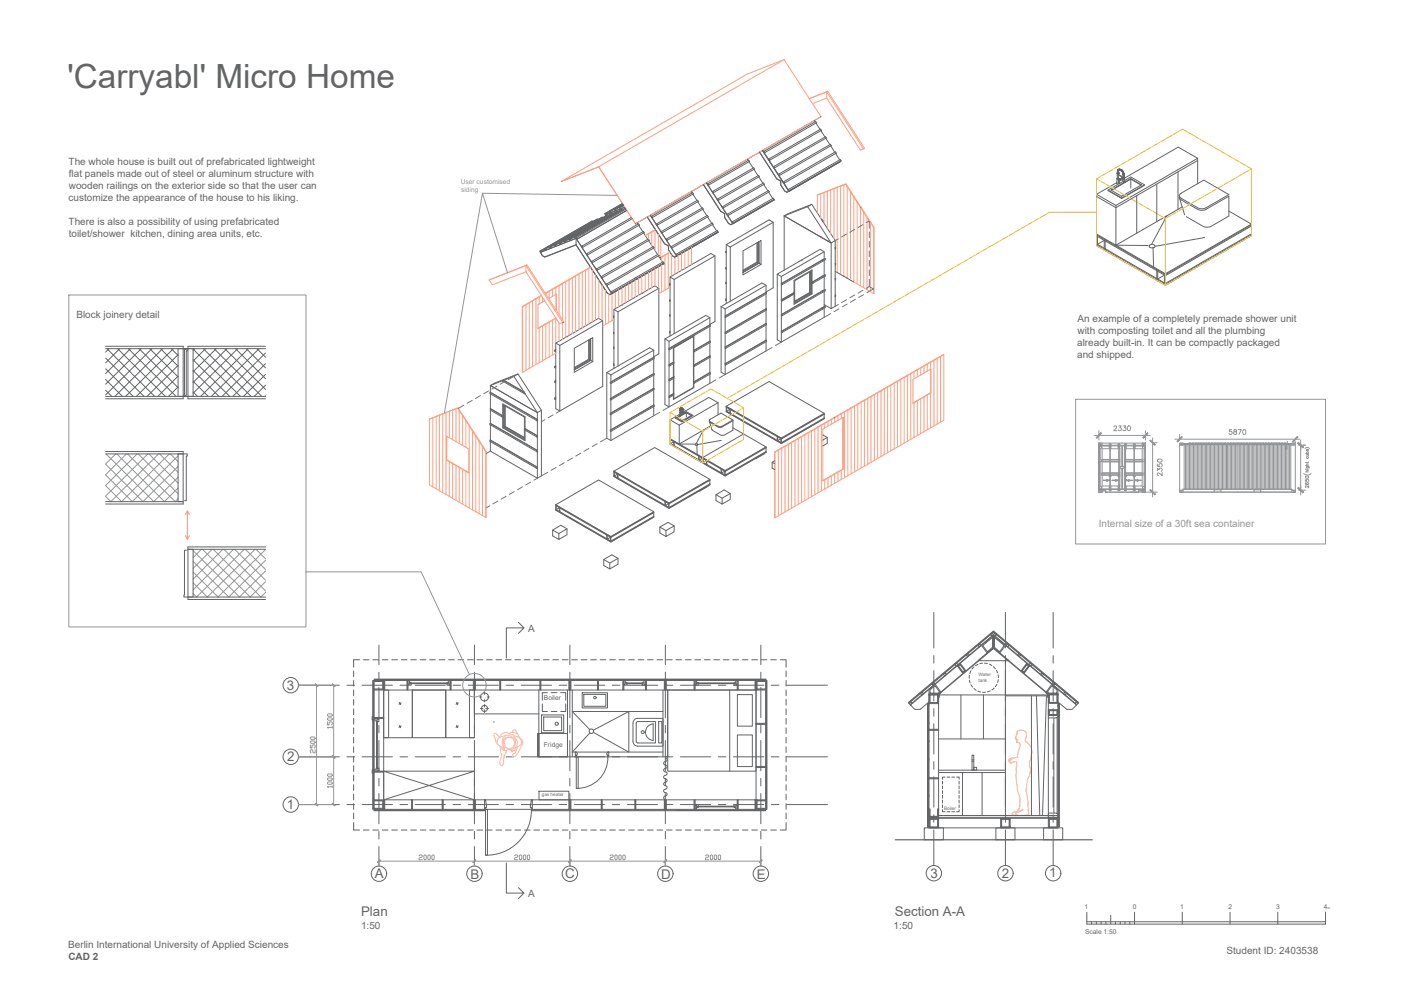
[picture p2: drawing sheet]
<svg xmlns="http://www.w3.org/2000/svg" width="594mm" height="420mm" viewBox="0 0 594 420" stroke-linecap="round" stroke-linejoin="round" font-family="sans-serif">
<defs><g id="words">
<text font-size="14" fill="#636466" x="28.2" y="37">'Сarryabl' Micro Home</text>
<g font-size="5.6" fill="#636466">
<text x="120.2" y="288.9">3</text>
<text x="120.3" y="318.9">2</text>
<text x="120.1" y="338.9">1</text>
<text x="157" y="367.7">A</text>
<text x="197.1" y="368.1">B</text>
<text x="236.7" y="368">C</text>
<text x="277" y="368">D</text>
<text x="317" y="368.1">E</text>
<text x="389.8" y="367.7">3</text>
<text x="419.7" y="367.6">2</text>
<text x="439.5" y="367.6">1</text>
<text x="151.3" y="383.9">Plan</text>
<text x="374.9" y="383.9">Section A-A</text>
</g>
<g font-size="5.3" fill="#939598">
<text x="465.3" y="181.7">2330</text>
<text x="487.9" y="200.7" transform="rotate(-90 487.9 200.7)">2350</text>
</g>
<text font-size="4.9" fill="#939598" x="513.6" y="183.1">5870</text>
<g font-size="4.2" fill="#636466">
<text x="28.8" y="69.2">The whole house is built out of prefabricated lightweight</text>
<text x="28.8" y="74.2">flat panels made out of steel or aluminum structure with</text>
<text x="28.8" y="79.2">wooden railings on the exterior side so that the user can</text>
<text x="28.7" y="84.2">customize the appearance of the house to his liking.</text>
<text x="28.8" y="94.3">There is also a possibility of using prefabricated</text>
<text x="28.8" y="99.4">toilet/shower kitchen, dining area units, etc.</text>
<text x="32" y="133.1">Block joinery detail</text>
<text x="451.4" y="135">An example of a completely premade shower unit</text>
<text x="451.4" y="140">with composting toilet and all the plumbing</text>
<text x="451.3" y="145">already built-in. It can be compactly packaged</text>
<text x="451.3" y="150">and shipped.</text>
<text x="221.3" y="264.6">A</text>
<text x="221.3" y="375.7">A</text>
<text x="151.3" y="389.3">1:50</text>
<text x="374.4" y="389.3">1:50</text>
<text x="28.5" y="396.9">Berlin International University of Applied Sciences</text>
<text x="28.6" y="402">CAD 2</text>
<text x="513.8" y="399.7">Student ID: 2403538</text>
</g>
<text font-size="4.2" fill="#939598" x="460.3" y="220.9">Internal size of a 30ft sea container</text>
<g font-size="2.8" fill="#939598">
<text x="193" y="76.9">User customised</text>
<text x="193.2" y="80.2">siding</text>
</g>
<g font-size="2.8" fill="#636466">
<text x="227.9" y="293.1">Boiler</text>
<text x="227.9" y="312.8">Fridge</text>
<text x="454.4" y="380.8">1</text>
<text x="474.6" y="380.8">0</text>
<text x="494.4" y="380.8">1</text>
<text x="514.6" y="380.8">2</text>
<text x="534.6" y="380.8">3</text>
<text x="554.7" y="380.8">4</text>
<text x="454.6" y="391.3">Scale 1:50</text>
</g>
<g font-size="2" fill="#636466">
<text x="409.9" y="283.2">Water</text>
<text x="409.9" y="285.6">tank</text>
<text x="227" y="333.4">gas heater</text>
<text x="395.5" y="339.1">Boiler</text>
</g>
<text font-size="1.4" fill="#636466" x="556.2" y="380.8">m</text>
</g></defs>
<!-- layer: G-grid -->
<g fill="none" stroke="#636466" stroke-width=".42">
<path d="M391.2 256.5v14.9M421.2 256.5v14.9M441.2 256.5v14.9M158.8 270.3v8.1M198.8 270.3v8.1M238.7 270.3v8.1M278.8 270.3v8.1M318.8 270.3v8.1M391.2 274.6v3.2M421.2 274.6v3.2M441.2 274.6v3.2M125 287h17.2"/>
<path d="M145.4 287h3.1M151.7 287h12.7M158.8 281.6v3.2M158.8 288v12.7M167.6 287h3.2M173.9 287h12.7M189.8 287h3.2M196.2 287h12.7M198.8 281.6v3.2M198.8 288v12.7M212 287h3.2M218.4 287h12.7"/>
<path d="M234.3 287h3.1M238.7 281.6v3.2M238.7 288v12.7M240.6 287h12.7M256.5 287h3.2M262.8 287h12.7M278.7 287h3.2M278.8 281.6v3.2M278.8 288v12.7M285.1 287h12.7M300.9 287h3.2M307.3 287h12.7"/>
<path d="M318.8 281.6v3.2M318.8 288v12.7M323.2 287h3.1M329.5 287h17.2M391.2 281v12.7M391.2 296.8v3.2M421.2 281v12.7M421.2 296.8v3.2M441.2 281v12.7M441.2 296.8v3.2M125 317h17.2M145.4 317h3.1"/>
<path d="M151.7 317h12.7M158.8 303.8v3.2M158.8 310.2v12.7M167.6 317h3.2M173.9 317h12.7M189.8 317h3.2M196.2 317h12.7M198.8 303.8v3.2M198.8 310.2v12.7M212 317h3.2M218.4 317h12.7M234.3 317h3.1"/>
<path d="M238.7 303.8v3.2M238.7 310.2v12.7M240.6 317h12.7M256.5 317h3.2M262.8 317h12.7M278.7 317h3.2M278.8 303.8v3.2M278.8 310.2v12.7M285.1 317h12.7M300.9 317h3.2M307.3 317h12.7M318.8 303.8v3.2"/>
<path d="M318.8 310.2v12.7M323.2 317h3.1M329.5 317h17.2M391.2 303.2v12.7M391.2 319.1v3.1M421.2 303.2v12.7M421.2 319.1v3.1M441.2 303.2v12.7M441.2 319.1v3.1M125 337h17.2M145.4 337h3.1M151.7 337h12.7"/>
<path d="M158.8 326.1v3.1M158.8 332.4v12.7M167.6 337h3.2M173.9 337h12.7M189.8 337h3.2M196.2 337h12.7M198.8 326.1v3.1M198.8 332.4v12.7M212 337h3.2M218.4 337h12.7M234.3 337h3.1M238.7 326.1v3.1"/>
<path d="M238.7 332.4v12.7M240.6 337h12.7M256.5 337h3.2M262.8 337h12.7M278.7 337h3.2M278.8 326.1v3.1M278.8 332.4v12.7M285.1 337h12.7M300.9 337h3.2M307.3 337h12.7M318.8 326.1v3.1M318.8 332.4v12.7"/>
<path d="M323.2 337h3.1M329.5 337h17.2M391.2 325.4v12.7M421.2 325.4v12.7M441.2 325.4v12.7M158.8 348.3v3.2M158.8 354.6v8.2M198.8 348.3v3.2M198.8 354.6v8.2M238.7 348.3v3.2M238.7 354.6v8.2M278.8 348.3v3.2"/>
<path d="M278.8 354.6v8.2M318.8 348.3v3.2M318.8 354.6v8.2M391.2 341.3v3.2M391.2 347.6v15M421.2 341.3v3.2M421.2 347.6v15M441.2 341.3v3.2M441.2 347.6v15"/>
<circle cx="121.8" cy="287" r="3.2"/>
<circle cx="121.8" cy="317" r="3.2"/>
<circle cx="121.8" cy="337" r="3.2"/>
<circle cx="158.8" cy="366" r="3.2"/>
<circle cx="198.8" cy="366" r="3.2"/>
<circle cx="238.8" cy="366" r="3.2"/>
<circle cx="278.8" cy="366" r="3.2"/>
<circle cx="318.8" cy="366" r="3.2"/>
<circle cx="391.2" cy="365.8" r="3.2"/>
<circle cx="421.2" cy="365.8" r="3.2"/>
<circle cx="441.2" cy="365.8" r="3.2"/>
</g>
<!-- layer: PUERTAS-2D -->
<path d="M241 315l.8 .4-.4 1.6h-.4zM241.4 317h.8v13.2h-.8zM254.6 315h.4v2h-.4v-.7h-.4v-.9zM254.7 317a12.8 12.8 0 0 1-13.3 13.2M203 335h.4l.4 2.4-.4 1.6h-.4zM203.4 339h.8v19.2h-.8zM222.6 335h.4v4h-.4v-.8h-.4zM222.6 339a18.8 18.8 0 0 1-19.2 19.2" fill="none" stroke="#636466" stroke-width=".42"/>
<!-- layer: W-walls -->
<g fill="none" stroke="#636466" stroke-width=".42">
<path d="M44.2 146.1h67M44.2 145.1h32.5v1M111.2 145.1h-32.5v1M44.2 166.1h67M76.7 166.1v.9h-32.5M78.7 166.1v.9h32.5M44.2 189.1h32.5v1h-32.5M44.2 210.1h32.5v1h-32.5M78.7 230.1h32.5M78.7 229.1h32.5M78.7 250.1h32.5M78.7 251.1h32.5"/>
<path d="M156.7 285.1h4v53.9h-4zM160.7 285.1h156M160.7 289.1h156M198.8 285.1v4M237.8 289.1v27.9h3.2M238.7 285.1v4M239.8 289.1v27.9M277.8 289.1v27.9M278.8 285.1v4M279.7 289.1v27.9h-25.1M316.7 285.1h4v53.9h-4zM439.2 290.7h4v9h-4z"/>
<path d="M439.2 299.7h4v.7l-.5 .3h-3.5zM239.8 315h1.6M254.6 315h23.2M439.2 300.4v42.1M441.5 300.7v39.9M442.9 300.6v40.2M443.2 300.4v42M160.7 335h156M160.7 339h156M198.8 335v4M238.7 335v4M278.8 335v4"/>
<path d="M389.2 342.4v-51.7h4v51.7M439.2 340.6h3.5l.5 .3v.7h-4z"/>
</g>
<!-- layer: W-walls-structure -->
<g fill="none" stroke="#636466" stroke-width=".42">
<path d="M44.2 159l7.1 7.1M44.2 154.5l11.6 11.6M44.2 150l16.1 16.1M44.8 146.1l20 20M45.7 146.1l-1.5 1.4M49.3 146.1l20 20M50.2 146.1l-6 5.9M53.8 146.1l20 20M54.7 146.1l-10.5 10.4M58.3 146.1l16.3 16.3M59.2 146.1l-15 14.9M62.7 146.1l11.9 11.8"/>
<path d="M63.7 146.1l-19.5 19.4M67.3 146.1l7.3 7.3M68.1 146.1l-20 20M71.7 146.1l2.9 2.8M72.6 146.1l-20 20M74.6 146.1h2.1v20h-2.1zM74.6 148.6l-17.5 17.5M74.6 153.1l-13 13M74.6 157.6l-8.5 8.5M76.7 146.1h1.8v.9h-.5v18.6h-.7M78.1 146.4h-.8v18.8h-.3v.9h1.4M78.7 146.1h2.2v20h-2.2z"/>
<path d="M80.9 159.7l6.3 6.4M80.9 155.2l10.8 10.9M80.9 150.7l15.3 15.4M80.9 146.2l19.8 19.9M81.6 146.1l-.7 .7M85.2 146.1l20 20M86.1 146.1l-5.2 5.2M89.7 146.1l20 20M90.6 146.1l-9.7 9.6M94.2 146.1l17 17M95.1 146.1l-14.2 14.1M98.7 146.1l12.5 12.5"/>
<path d="M99.6 146.1l-18.7 18.6M103.2 146.1l8 8M104.1 146.1l-20 20M107.7 146.1l3.5 3.5M108.5 146.1l-19.9 20M111.2 147.9l-18.1 18.2M111.2 152.4l-13.7 13.7M111.2 156.8l-9.2 9.3M44.2 163.5l2.6 2.6M74.6 162.1l-4 4M80.9 164.2l1.8 1.9M111.2 161.3l-4.7 4.8"/>
<path d="M111.2 165.8l-.2 .3M74.6 190.1h2.1v20h-2.1zM76.7 190.1h1.8v1h-.5v18.6h-.7M78.1 230.5h-.8v18.8h-.3v.8h1.7M78.7 230.1h2.2v20h-2.2zM401 278.9l.3-.2 2.4 3.2-.3 .2zM401.3 278.7l.7-.6 .2 .3-.6 .6zM402 278.1l.3-.2 2.4 3.2-.3 .2zM411.2 270.4l5-4.3v5.3l-2.6 2.2zM411.7 270.4l4.1-3.4v4.2l-2.2 1.8zM416.2 266.1l5.1 4.3-2.4 3.2-2.7-2.2zM416.6 267l4.1 3.4-1.9 2.6-2.2-1.8z"/>
<path d="M430.2 277.9l.3 .2-2.4 3.2-.3-.2zM430.5 278.1l.6 .6-.2 .3-.7-.6zM431.1 278.7l.3 .2-2.4 3.2-.3-.2zM156.7 285.1h4v.4h-4zM156.7 288.6h4v.5h-4zM160.3 285.5h.4v3.1h-.4zM160.7 285.1h.5v4h-.5zM170.5 285.1h.4v4h-.4zM188.6 285.1h.4v4h-.4zM198.3 285.1h.5v4h-.5zM198.8 285.1h.4v4h-.4zM209.3 285.1h.5v4h-.5z"/>
<path d="M226.2 285.1h.4v4h-.4zM238.3 285.1h.4v4h-.4zM238.7 285.1h.5v4h-.5zM250.3 285.1h.4v4h-.4zM260.9 285.1h.5v4h-.5zM270.4 285.1h.4v4h-.4zM278.3 285.1h.5v4h-.5zM278.8 285.1h.4v4h-.4zM290.8 285.1h.4v4h-.4zM308.8 285.1h.5v4h-.5zM316.3 285.1h.4v4h-.4zM316.7 285.1h.5v4h-.5z"/>
<path d="M316.7 285.1h4v.4h-4zM316.7 288.6h4v.5h-4zM389.2 291.2h.5v3.1h-.5zM389.2 290.7h4v.5h-4zM389.2 294.3h4v.4h-4zM389.2 288.8l2.6-2.1 2.4 3.2-1 .8h-4zM389.6 289l2.1-1.8 1.9 2.6-.6 .5h-3.4zM392.8 291.2h.4v3.1h-.4zM394.3 290.1l-.7 .8v1.2M403.5 281.5l.6-.5 .3 .3-.7 .6zM428.3 281l.7 .5-.3 .4-.6-.6zM438.1 290.1l.8 .8v1.2"/>
<path d="M439.2 291.1h.5v3.1h-.5zM439.2 290.7h4v.4h-4zM439.2 297.7h.5v1.6h-.5zM439.2 299.3h4v.4h-4zM439.2 297.3h4v.4h-4zM439.2 294.2h4v.5h-4zM440.7 286.7l2.5 2.1v1.9h-3.9l-1-.8zM440.7 287.2l2.1 1.8v1.3h-3.4l-.6-.5zM442.8 291.1h.4v3.1h-.4zM442.8 297.7h.4v1.6h-.4zM156.7 300.5h4v.5h-4zM316.7 303h4v.4h-4z"/>
<path d="M389.2 305.5h4v.4h-4zM156.7 338.6h4v.4h-4zM156.7 335h4v.5h-4zM156.7 323h4v.5h-4zM160.3 335.5h.4v3.1h-.4zM160.7 335h.5v4h-.5zM172.4 335h.4v4h-.4zM185.3 335h.4v4h-.4zM198.3 335h.5v4h-.5zM198.8 335h.4v4h-.4zM238.3 335h.4v4h-.4zM238.7 335h.5v4h-.5z"/>
<path d="M251.9 335h.4v4h-.4zM266 335h.4v4h-.4zM278.3 335h.5v4h-.5zM278.8 335h.4v4h-.4zM290.8 335h.4v4h-.4zM308.8 335h.5v4h-.5zM316.3 335h.4v4h-.4zM316.7 335h.5v4h-.5zM316.7 338.6h4v.4h-4zM316.7 335h4v.5h-4zM316.7 321.1h4v.4h-4zM389.2 338.8h.5v3.2h-.5z"/>
<path d="M389.2 325.8h4v.4h-4zM392.8 338.8h.4v3.2h-.4zM389.2 342.8h4v.4h-4zM389.2 343.2h.5v3.2h-.5zM389.2 346.4h4v.4h-4zM389.2 342h4v.4h-4zM392.8 343.2h.4v3.2h-.4zM419.2 342.8h4v.4h-4zM419.2 343.2h.5v3.2h-.5zM419.2 346.4h4v.4h-4zM422.8 343.2h.4v3.2h-.4zM439.2 342.8h4v.4h-4z"/>
<path d="M439.2 343.2h.5v3.2h-.5zM439.2 346.4h4v.4h-4zM439.2 341.6h4v.8h-4zM442.8 343.2h.4v3.2h-.4z"/>
</g>
<!-- layer: F-furniture -->
<g fill="none" stroke="#636466" stroke-width=".42">
<path d="M408 279.4l-.8 .9M409.7 278.3l-1 .6M411.7 277.8l-1.2 .2M412.5 277.8l1.2 .2M414.4 278.2l1.1 .6M416.2 279.3l.8 .8M421.2 276.8v64.8M160.7 289.1h2.1v19.9h-2.1zM167.3 294.3l.6 .9M167.4 294.7h.4M167.6 294.5v.4M168.1 294.4l-1 .6"/>
<path d="M172.7 289.1v19.9h-12M172.7 289.1h14.1v19.9h-14.1zM186.8 289.1v19.9h12M191.3 294.3l.5 .9M191.4 294.7h.3M191.5 294.5v.4M192 294.4l-1 .6M196.7 289.1h2.1v19.9h-2.1zM198.8 289.1v9.9h26.9M200.9 292h.9M201.3 296.8h1.1M203 289.9v1"/>
<path d="M203 293.1v.9M203 295.1v1.1M203 297.4v1.1M203.6 296.8h1.1M204.1 292h.9M225.7 289.1v27.9h12.1M226.9 299.5h9.3v7.4h-9.3zM227.2 294.9v3.1h2.1M229.3 290.2h-2.1v3.1M230.9 298h2.4M230.9 290.2h2.4M234.9 290.2h2.1v3.1"/>
<path d="M237 294.9v3.1h-2.1M239.8 298h38M243.9 290.2h10.6v6.4h-10.6zM244.6 290.9h9.2v5h-9.2zM279.7 289.1h37v33.9h-37zM305.7 289.1v33.9M308.9 291h6.3v13.2h-6.3zM393.2 291.1h46M402.6 291.1v18.4M406.1 282.9l-.1 1.2M406.1 284.9l.3 1.2M406.8 281l-.5 1.1"/>
<path d="M406.8 286.8l.7 1M408 288.4l1 .8M409.7 289.5l1.2 .4M412 291.1v18.4M412.9 290h-1.2M414.8 289.4l-1.1 .4M416.5 288.2l-1 .8M417.5 280.8l.5 1.1M417.7 286.6l-.7 1.1M418.2 282.7l.1 1.2M418.2 284.7l-.2 1.2M421.2 291.5h18"/>
<path d="M432.1 291.5v50M434.2 291.5l1.4 50.1M438.4 291.5l-1.6 50.1M167.3 303.9l.6 .9M167.4 304.4h.4M167.6 304.2v.3M168.1 304.1l-1 .6M191.3 303.9l.5 .9M191.4 304.4h.3M191.5 304.2v.3M192 304.1l-1 .6M225.2 307.3h.5v9.7h-.5z"/>
<path d="M225.7 307.3h12.1v9.7h-12.1zM227.8 300.4h7.5v5.7h-7.5zM265.8 301.5l1.4-.6h10.6v11.7h-10.6l-1.4-.6-.6-1.4v-7.7zM267.2 311.2l-.7-.6 .2-8.2 7.9-.1v8.9h-7.4M273.7 310.2a3.5 3.5 0 0 1-3.3-3.5 3.5 3.5 0 0 1 3.3-3.5l-.1 7M276 302.3h1.3v8.9h-1.3zM278.8 317.5a.78 .78 0 0 1 .7 1 .78 .78 0 0 1-1 .6l-.4 .3v.6l.7 .5M308.9 307.9h6.3v13.2h-6.3zM393.2 309.5h28M407.2 316.4h.8v6.2h-.8zM407.2 318.3h.8M407.2 318.9h.8"/>
<path d="M160.7 323l38.1 12v-12h-38.1v12l38.1-12M225.8 331.4h12.5v3.6h-12.5zM278.8 320.4a.77 .77 0 0 1 .7 1 .77 .77 0 0 1-1 .5 .78 .78 0 0 0-.4 1 .78 .78 0 0 0 .9 .5 .79 .79 0 0 1 .4 1 .79 .79 0 0 1-.9 .4 .78 .78 0 0 0-.4 1 .78 .78 0 0 0 .9 .5l.4 .4v.5l-.6 .5M278.8 327.7a.77 .77 0 0 0-.8 .9 .77 .77 0 0 0 1 .6 .79 .79 0 0 1 .4 .9 .79 .79 0 0 1-.9 .5 .78 .78 0 0 0-.4 1 .78 .78 0 0 0 .9 .5 .78 .78 0 0 1 .4 .9 .78 .78 0 0 1-.9 .5l-.4 .4v.6l.7 .4M393.2 323.6h28M393.2 322.6h28M394.9 339.2v.8h1.1M394.9 327.2v1.2M394.9 329.2v1.2M394.9 331.2v1.2M394.9 333.2v1.2M394.9 335.2v1.2"/>
<path d="M394.9 337.2v1.1M396 325.5h-1.1v1M396.8 325.5h1.1M398.7 325.5h1.2M400.7 325.5h1.1v1M401.8 339.2v.8h-1.1M401.8 327.2v1.2M401.8 329.2v1.2M401.8 331.2v1.2M401.8 333.2v1.2M401.8 335.2v1.2M401.8 337.2v1.1"/>
<path d="M403.2 323.6v18M408 321.4h1.2v1.2h-1.2zM411.4 323.6v18M396.8 340h1.1M398.7 340h1.2"/>
<circle cx="203" cy="292" r="1.68"/>
<circle cx="203" cy="296.8" r="1.26"/>
<circle cx="249.2" cy="292.2" r=".52"/>
<circle cx="233.2" cy="303.2" r=".67"/>
<circle cx="269.3" cy="306.7" r=".62"/>
</g>
<!-- layer: W-walls-extarior-railling -->
<g fill="none" stroke="#636466" stroke-width=".42">
<path d="M170.9 285.1h.7v1.5l-.4 .4h-.3zM171.6 285.8h.7v1.2h-1.1M172.7 284.7h-16v-.2h164.2v.2h-147.6M187.9 285.1h.7v1.9l-.7-.4zM187.9 285.8h-.7v1.2h1.1M261.4 285.1h.6v1.5l-.4 .4h-.2zM262 285.8h.7v1.2h-1.1M269.8 285.1h.6v1.9l-.6-.4zM269.8 285.8h-.7v1.2h1M291.2 285.1h.6v1.5l-.3 .4h-.3zM291.8 285.8h.7v1.2h-1M308.2 285.1h.6v1.9l-.6-.4z"/>
<path d="M308.2 285.8h-.7v1.2h1.1M321 285.1h.3v53.9h-.3zM388.6 294.7h.3v51.9h-.3zM388.9 295h.3v.6h-.3zM443.2 295.4h.3v.6h-.3zM443.2 298.3h.3v.6h-.3zM443.5 294.7h.3v51.5h-.3zM443.5 294.7h.3h-.3M443.5 294.7h.3v5h-.3zM155.9 300.1h.3v1.5h-.3zM156.2 301h.5v.6h-.5zM156.4 301v-15.9h-.2v53.9h.2v-37.4"/>
<path d="M156.7 301h2.1v.2l-.5 .4h-1.6zM157.8 302.1h.3v19.9h-.3zM158.8 301.2v1.1h-1.3v-.7M388.9 302.6h.3v.6h-.3zM388.9 310.2h.3v.6h-.3zM388.9 317.9h.3v.5h-.3zM155.9 322.5h.3v1.5h-.3zM156.2 322.5h.5v.6h-.5zM156.7 322.5h1.6l.5 .6h-2.1zM157.5 322.5v-.7h1.3v1M203.4 339.3h-46.7v.3h46.7M222.6 339.3h98.1v.3h-98.1"/>
<path d="M291.2 337l.6 .5v1.5h-.6zM291.5 337h1v1.3h-.7M308.6 337h.2v2h-.6v-1.5zM308.6 337h-1.1v1.3h.7M388.9 325.5h.3v.5h-.3zM388.9 333.1h.3v.5h-.3zM388.9 340.7h.3v.5h-.3z"/>
</g>
<!-- layer: WN-windows -->
<path d="M172.1 286.1h15.3v.3h-15.3zM262.5 286.1h6.8v.3h-6.8zM292.4 286.1h15.3v.3h-15.3zM292.4 337.7h15.3v.3h-15.3z" fill="none" stroke="#636466" stroke-width=".42"/>
<!-- layer: FL-floor -->
<g fill="none" stroke="#636466" stroke-width=".42">
<path d="M239.8 298l7.3 7.6M241 315h14M241.4 317h13.2M247.1 307l-7.3 8M248.6 305.9l14.8-7.9v17l-14.8-8.2M389.2 342.8h54v4h-54zM389.2 342.8v-.4h54v.4M393.2 341.6h46"/>
<circle cx="247.8" cy="306.3" r=".94"/>
</g>
<!-- layer: F-furniture -->
<g fill="none" stroke="#f7abae" stroke-width=".42">
<path d="M206.9 308l1 3.1 .6 .7M207 307.6l.5-.5 .6 .6M208.1 307.6l1.3 1.4M209.2 308.8a2.89 2.89 0 0 1 4.2-1.5 2.9 2.9 0 0 1 4.4 1.9M209.4 312.6l.4 1.2-.1 1.3 .4 1-.2 1.5a2.13 2.13 0 0 0 .2 3.2l.3-.1 .6-1.1 .4-3.4M209.6 312.7a2.12 2.12 0 0 0 3.6 1M210.1 316.1l.2 .5M211.2 308.5l1.5-.5a2.2 2.2 0 0 1 3 .7l.3 .5a3.4 3.4 0 0 1-.8 5l-.8 .7-.1-.5h-.3a3.9 3.9 0 0 0 1.4-5.1 1.72 1.72 0 0 0-2.3-.4 1.67 1.67 0 0 0-1.7 .4 1.67 1.67 0 0 0-.4 1.7l.4 2.8-.5 .1-.1-.6a5.4 5.4 0 0 1-.1-4.1zM211.2 313.1h.9M211.7 308.2h-.2a2.72 2.72 0 0 0-3 3.6l.6 .6 1.7 .6M212.1 309.3a2.33 2.33 0 0 1 3.4 1.1 2.33 2.33 0 0 1-1.6 3.1l-.5 .5-1-.6a2.71 2.71 0 0 1-.3-4.1zM212.2 314.4l-.4 1.3-.8 1.1"/>
<path d="M213.7 313.8l.5 .3M214.6 306.9l.2-.3a.69 .69 0 0 1 .6-1 .69 .69 0 0 1 .7 .9l.7 1.1M215.3 313.1h-.4M215.3 308.2l1.5 .5 1.3 .8M216.1 313.1h.1M216.4 313.9l-1.4 .5M218.1 309.5a2.27 2.27 0 0 1 .1 2.4 2.27 2.27 0 0 1-2.1 1.2M218.1 309.5a2.16 2.16 0 0 1 .1 3.6l-1.6 2.8a1.83 1.83 0 0 1-2.1 1.2l.4-1.1a2.94 2.94 0 0 0 1.7-2.5l.4-.7"/>
</g>
<!-- layer: aaaa-people -->
<path d="M207 302.2l-.1 .4" fill="none" stroke="#636466" stroke-width=".42"/>
<!-- layer: A-anatation -->
<path d="M217.2 265.3l2.3-2.3h-7.4v12.7M217.2 260.7l2.3 2.3M387.2 346.8h8v5h-8zM417.2 346.8h8v5h-8zM437.2 346.8h8v5h-8zM212.1 361.5v12.6h7.4l-2.3-2.3M219.5 374.1l-2.3 2.3" fill="none" stroke="#636466" stroke-width=".42"/>
<!-- layer: FL-floor -->
<path d="M375.1 351.8h82.5" fill="none" stroke="#636466" stroke-width=".51"/>
<!-- layer: R-roof -->
<g fill="none" stroke="#636466" stroke-width=".42">
<path d="M400.1 278.4l.7-.6 .5 .6-.7 .6zM404.9 274.4l.7-.7 .5 .7-.7 .6zM409.7 270.3l.7-.6 .5 .6-.7 .7zM409.8 276.8l6.4-5.4 6.5 5.4zM415 265.9l.7-.7 .5 .7-.7 .6zM416.2 266.1v5.3M416.7 265.2l.8 .7-.6 .6-.7-.6zM422 269.7l.8 .6-.6 .7-.7-.7zM426.8 273.7l.8 .7-.6 .6-.7-.6zM431.6 277.8l.8 .6-.5 .6-.8-.6zM380.6 294.3l35.6-30 35.7 30M380.7 294.4l35.5-29.8 35.6 29.8"/>
<path d="M380.8 294.6l35.4-29.8 35.4 29.8M380.8 294.6l.8-.7 .5 .7-.8 .6zM381.3 295.2l34.9-29.3 34.9 29.3M385.6 290.5l.8-.6 .5 .6-.7 .6zM389.2 294l-3.7 3.2h-2.2l-1.8-1.9 34.7-29.2 34.8 29.2-1.8 1.9h-2.3l-3.7-3.2M390.4 286.5l.8-.6 .5 .6-.7 .6zM395.3 282.5l.7-.7 .5 .7-.7 .6zM436.4 281.8l.8 .7-.5 .6-.8-.6zM439.1 290.8l-22.9-19.2-22.9 19.3M439.2 290.7l-23-19.3-23 19.3M441.2 285.9l.8 .6-.5 .6-.7-.6zM446.1 289.9l.7 .6-.5 .6-.7-.6z"/>
<path d="M450.9 293.9l.7 .7-.5 .6-.7-.6z"/>
</g>
<!-- layer: very-light -->
<g fill="none" stroke="#f7abae" stroke-width=".42">
<path d="M422.6 318.4h.1M422.7 318.4v.1M422.7 318.5h.1M422.7 318.2l-.1 .2M422.7 318.7h.1M422.7 318.8h.1M422.7 318.2h.1M422.7 318.6h.1M422.8 318.5l-.1 .1M422.8 318.8h.1M422.9 318.9h.1M422.9 318l-.2 .2"/>
<path d="M422.9 318.8h.1M422.9 318.8v.1M422.9 318.9l.1 .1M422.9 319h.1M423 318.4h.1M423 319l.1 .1M423 319.1l.1 .1M423.1 319.2v.1M423.1 319.3h.1M423.1 319.3v.1M423.2 319.4h.1M423.3 319.5h.1"/>
<path d="M423.3 319.5v.1M423.3 318.2l-.3 .2M423.4 319.6h.1M423.4 318.1h.1M423.5 318.1h-.1M423.5 318.1l-.2 .1M423.5 318.1h.1M423.5 318h.1M423.5 317.6l-.6 .4M423.6 318.1h.1M423.6 318l-.1 .1M423.6 319.6h-.1"/>
<path d="M423.6 319.6h.1M423.7 319.6h-.1M423.8 319.6h-.1M424.3 319.4l-.5 .2M424.6 319.2l-.3 .2M424.8 317.5l-1.3 .1M424.8 319.1l-.2 .1M424.8 319v.1M424.9 319h.1M424.9 317.5h-.1M424.9 319h.9M425.4 309.3h.1"/>
<path d="M425.4 309.1v.2M425.5 309l-.1 .1M425.5 309.3l.2 .1M425.6 317.4l-.7 .1M425.7 317.4h-.2M425.8 309.6h.1M425.8 309.7h.1M425.8 309.5v.1M425.8 309.4h-.1M425.8 309.5h.1M425.8 309.4l-.1 .1M425.8 308v.1"/>
<path d="M425.8 308.1v.1M425.8 308.4l-.3 .6M425.8 309.8h.1M425.8 308.2v.1M425.8 308.3h.1M425.8 308.2h.1M425.8 307.8v.2M425.8 310.2h.1M425.8 310.1v.1M425.9 310.3h.1M425.9 310.6v.1M425.9 307.7l-.1 .1"/>
<path d="M425.9 310.1h-.1M425.9 310.7v.1M425.9 310.7h.1M425.9 319h.1M425.9 319v.1M425.9 310.5v.1M425.9 319.1v.1M425.9 319.2l-.1 2.1M425.9 310.7l.1 .1M425.9 310.8h.1M425.9 307.6v.1M425.9 309.8h.1"/>
<path d="M425.9 310v.1M425.9 310.4h.1M425.9 310.4v.1M426 310.4h-.1M426 310h-.1M426 310.8v.1M426 309.9h.1M426 310.9h.1M426.1 310.9h.1M426.1 317.3l-.4 .1M426.1 310.9h.3M426.1 317.3h.1"/>
<path d="M426.2 307.1h.1M426.2 317.3h-.1M426.2 317.2h.1M426.2 307.1l-.3 .5M426.5 310.9h.1M426.5 310.9l.2 .1M426.6 315l-.4 2.2M426.7 311h.1M426.7 311l.3 .2M427 311.2h.1M427 311.2v.1a1.12 1.12 0 0 1 .3 1.5M427.3 312.8l-.8 2.2"/>
<path d="M429.8 306.6l-1.8-.7a1.52 1.52 0 0 0-1.9 1.1l.1 .1M429.8 306.6l.2 1.1M429.8 310.7l.1 .1M429.9 310.8h.1M429.9 310.8l.1 .1M430 308.6l-.5 1.8 .3 .3M430 310.9h.1M430 310.9l1.6 1.6 .7 2M430 308.2v.4M430 307.8v.4M430 307.7v.1M430 307.8h.1"/>
<path d="M431.7 318.2l-.4 .8 .1 2M431.9 317.5l-.2 .6M432 316.8l-.1 .7M432.3 314.6l-.3 2.2M425.7 324.6l.5 6.4 .9 2.3M425.7 324v.6M425.9 321.3l-.2 2.7M426.7 339.3h.1M426.8 339.3h-.1M426.8 339.3h.1M426.8 339.4l-2 .9M427.1 333.3l.2 2.4"/>
<path d="M427.3 335.7v1.8M427.3 337.6l-.3 1.1-.5 .4 .2 .2M427.3 337.5v.1M428.2 339.3h-.1M428.2 339.3h.1M428.3 339.4l-2.2 .9M428.3 339.3h.1M429.9 331.4l.3 1.6M429.9 330.8v.6M430.2 333l.5 4.3M430.7 337.3v1.3M430.8 338.6v.6"/>
<path d="M430.8 339.3h.1M430.8 339.2v.1M430.8 339.3v.1M430.8 339.9l.1 .6M430.8 339.4h.1M430.8 339.4l.1 .1M430.9 339.6h.1M430.9 339.6v.1M430.9 339.8h.1M430.9 339.5v.1M430.9 339.9h.1M430.9 339.7v.1"/>
<path d="M431.3 321l.1 .1M431.4 324.7l-.9 1.8-.6 4.3M431.4 321.1l.2 .6M431.6 323.9l-.2 .8M431.6 321.7l.1 .4M431.6 323.4v.5M431.7 322.1l-.1 1.3M424 341l.1 .1M424.1 341.1l.2 .2M424.2 340.5l-.2 .4M424.4 341.3l.1 .1M424.4 341.4l.3 .1"/>
<path d="M424.5 340.3l-.3 .2M424.6 340.3h-.1M424.7 340.3h-.1M424.7 341.5h.1M424.7 341.5l.2 .1M424.8 340.3h-.2M424.9 341.6h.1M425 341.6h.1M425.1 341.6h.1M425.6 341.1l.3 .3M425.7 340.5l-.1 .6M425.9 341.4l.3 .1"/>
<path d="M425.9 340.3l-.2 .2M426 340.3h-.1M426.1 341.5h.1M426.2 341.5h.1M426.3 341.6h.1M426.3 341.6h-1.2M426.4 341.6h.1M426.4 341.6h.2M426.6 341.6h.1M428.2 341.6h-1.6M428.6 341.6h-.4M431 341.2l-2.4 .4"/>
<path d="M431 340.4v.6M431 341.1v.1M431 341.1h.1M431 341v.1"/>
</g>
<!-- layer: 0 -->
<g fill="none" stroke="#636466" stroke-width=".42">
<path d="M78.7 229.1v1M78.7 250.1v1M150.7 276.4h-2.5v3.1M152.2 276.4h2.4M156.2 276.4h2.4M160.2 276.4h2.3M164.1 276.4h2.4M168.1 276.4h2.4M172.1 276.4h2.4M176.1 276.4h2.3M180 276.4h2.4M184 276.4h2.4"/>
<path d="M187.9 276.4h2.4M191.9 276.4h2.4M195.9 276.4h2.4M199.9 276.4h2.3M203.8 276.4h2.4M207.8 276.4h2.4M211.8 276.4h2.4M215.7 276.4h2.4M219.7 276.4h2.4M223.7 276.4h2.3M227.6 276.4h2.4M231.6 276.4h2.4"/>
<path d="M235.6 276.4h2.4M239.6 276.4h2.3M243.5 276.4h2.4M247.5 276.4h2.4M251.4 276.4h2.4M255.4 276.4h2.4M259.4 276.4h2.4M263.4 276.4h2.3M267.3 276.4h2.4M271.3 276.4h2.4M275.3 276.4h2.4M279.2 276.4h2.4"/>
<path d="M283.2 276.4h2.4M287.2 276.4h2.3M291.1 276.4h2.4M295.1 276.4h2.4M299.1 276.4h2.4M303.1 276.4h2.3M307 276.4h2.4M311 276.4h2.4M314.9 276.4h2.4M318.9 276.4h2.4M322.9 276.4h2.4M326.9 276.4h2.4v3.1"/>
<path d="M148.2 281.1v2.4M148.2 285.1v2.3M148.2 289v2.4M148.2 293v2.4M148.2 297v2.3M329.3 281.1v2.4M329.3 285.1v2.3M329.3 289v2.4M329.3 293v2.4M329.3 297v2.3M148.2 300.9v2.4M148.2 304.9v2.4"/>
<path d="M148.2 308.9v2.4M148.2 312.8v2.4M148.2 316.8v2.4M329.3 300.9v2.4M329.3 304.9v2.4M329.3 308.9v2.4M329.3 312.8v2.4M329.3 316.8v2.4M148.2 320.8v2.4M148.2 324.7v2.4M148.2 328.7v2.4M148.2 332.7v2.4"/>
<path d="M148.2 336.7v2.3M329.3 320.8v2.4M329.3 324.7v2.4M329.3 328.7v2.4M329.3 332.7v2.4M329.3 336.7v2.3M148.2 344.6v3.1h2.5M148.2 340.6v2.4M152.2 347.7h2.4M156.2 347.7h2.4M160.2 347.7h2.3M164.1 347.7h2.4"/>
<path d="M168.1 347.7h2.4M172.1 347.7h2.4M176.1 347.7h2.3M180 347.7h2.4M184 347.7h2.4M187.9 347.7h2.4M191.9 347.7h2.4M195.9 347.7h2.4M199.9 347.7h2.3M203.8 347.7h2.4M207.8 347.7h2.4M211.8 347.7h2.4"/>
<path d="M215.7 347.7h2.4M219.7 347.7h2.4M223.7 347.7h2.3M227.6 347.7h2.4M231.6 347.7h2.4M235.6 347.7h2.4M239.6 347.7h2.3M243.5 347.7h2.4M247.5 347.7h2.4M251.4 347.7h2.4M255.4 347.7h2.4M259.4 347.7h2.4"/>
<path d="M263.4 347.7h2.3M267.3 347.7h2.4M271.3 347.7h2.4M275.3 347.7h2.4M279.2 347.7h2.4M283.2 347.7h2.4M287.2 347.7h2.3M291.1 347.7h2.4M295.1 347.7h2.4M299.1 347.7h2.4M303.1 347.7h2.3M307 347.7h2.4"/>
<path d="M311 347.7h2.4M314.9 347.7h2.4M318.9 347.7h2.4M322.9 347.7h2.4M329.3 344.6v3.1h-2.4M329.3 340.6v2.4M455.3 382.1v5h100v-5M455.3 386.1h100M457.3 386.1v1M459.3 386.1v1M461.3 386.1v1M463.3 386.1v1"/>
<path d="M465.3 383.4v3.7M467.3 386.1v1M469.3 386.1v1M471.3 386.1v1M473.3 386.1v1M475.3 382.1v5M495.3 382.1v5M515.3 382.1v5M535.3 382.1v5"/>
</g>
<!-- layer: Make2D$Visible$Curves -->
<g fill="none" stroke="#636466" stroke-width=".42">
<path d="M341.2 50.5l.3 .6M342.1 51.4l-.4-.5-21.6 12.5M342.1 51.4l-21.7 12.5M342.1 51.4l-.2 .2 1.7 2.6M343.9 48.9l-77.7 44.9M344.1 54.6l-.3-.5-21.6 12.5M344.1 54.6l-21.6 12.5M344.1 54.6l-.2 .2 1.7 2.6M346.2 57.8l-.3-.5-21.7 12.5M346.2 57.8l-21.6 12.5M346.2 57.8l-.2 .2 1.7 2.6M235.4 75.9v.1"/>
<path d="M294.7 77.3l7.2 11.2 1.6 1v1.6l1.7 2.5 1 .6 .8-.5M294.7 77.3l7.2 11.2 1.7 .9v1.7l1.6 2.4 1 .6 17.9-10.3M295.9 76.6l11.1 17.1M296.6 77l-.2 .2 .3 .5 .2-.2M296.6 77l.3 .5M313.1 66.7l.4 .5M314 67.6l-.3-.5-17.1 9.9M314 67.6l-17.1 9.9M314 67.6l-.2 .2 1.7 2.6M316.1 70.8l-.3-.5-17.2 9.9M316.1 70.8l-17.1 9.9M316.1 70.8l-.2 .2 1.7 2.6"/>
<path d="M318.1 74l-.3-.5-17.1 9.9M318.1 74l-17.1 9.9M318.1 74l-.2 .1 1.7 2.7M318.2 63.8l7.2 11.2 1.7 .9v1.6l1.6 2.5 1 .6 .8-.5M318.2 63.7l7.3 11.2 1.6 .9v1.7l1.6 2.4 1 .6 .8-.5M319.5 63l11 17.1M320.1 63.4l-.2 .2 .3 .5 .2-.2M320.1 63.4l.3 .5M320.2 77.2l-.3-.6-17.1 9.9M320.2 77.2l-17.1 9.8M320.2 77.2l-.2 .1 1.7 2.7M322.2 66.6l-.2 .2 .3 .5 .2-.2"/>
<path d="M322.2 66.6l.3 .5M324.2 69.8l-.2 .2 .3 .4 .3-.1M324.2 69.8l.4 .5M326.3 72.9l.3 .6M326.3 72.9l-.2 .3 .3 .4 .2-.1M328.3 76.1l.4 .5M330.4 79.3l.3 .5-.2 .2M330.4 79.3l-.2 .2 .3 .5M330.5 80l.1 .1M348.3 61l-.4-.5-21.6 12.4M348.3 61l-21.7 12.5M348.3 61l-.2 .1 1.6 2.7"/>
<path d="M348.5 69.8h.1M350.3 64.2l-21.8 12.6-.4-.5 .2-.2M350.3 64.2l-.3-.6-21.7 12.5M350.3 64.2l-.2 .1 1.7 2.7M352.2 67.6l-21.7 12.5M352.2 67.6l-21.6 12.5M352.2 67.6h.1M352.4 67.3l-.3-.5-21.7 12.5M352.4 67.3l-21.9 12.7M352.4 67.3l-.2 .3M464.2 79.8l5.7 3.3M467.9 76.4l.1 .6 .8-.2"/>
<path d="M467.9 76.5l-8.5 4.9 8.1 4.7M468 75l.3 .2 .4-.2M468 74.9l-.1 1.6M468 74.9h.1M468.1 74.9h.1M468.1 74.8h.1M468.1 72.9h.5M468.1 74.8v.1M468.1 74.9h-.1M468.1 74.8l.5 .1M468.1 72.8h.4M468.1 72.4l.1 .1"/>
<path d="M468.1 72.5l.1 .1M468.1 72.6l.1 .1M468.1 72.7l.1 .1M468.1 72.8l.1 .1M468.1 72.8v2.1l.5-.1v-1.5l1.9 1.1M468.1 72.4h.4M468.1 72.5h.4M468.1 72.8l.3 .1M468.1 72.7h.4M468.1 72.4h.1M468.2 71.8h.1M468.2 72.5h.1"/>
<path d="M468.2 72.8h.3M468.2 72.9h.3M468.2 72.4l.2 .1M468.2 72.6h.2M468.2 72.7h.2M468.2 72.5h.2M468.2 72.3h.1M468.2 72.8l.2 .1M468.2 72.9h.2M468.2 72.8h.2M468.2 72.1h.1M468.2 71.6l.1 .1"/>
<path d="M468.2 72.4h.1M468.2 71.4h.4M468.2 72.1v.1M468.2 71.9h.1M468.2 71.5l.1 .1M468.2 72.3v.2M468.2 71.4h.1M468.2 71.8v.1M468.3 71.6l-.1 .2M468.3 71.4h.3M468.3 71.5v.2M468.3 71.3l.3 .1"/>
<path d="M468.3 71.6h-.1M468.3 71.5v.1M468.3 71.5h.1M468.3 71.7h.1M468.3 71.4h.1M468.3 71.2h.1M468.3 71.2l.4 .1M468.3 72.5h.1M468.4 71.3l-.1 .1M468.4 71.2l.2 .1M468.4 71.3l-.2 .1M468.4 71.1l.3 .2"/>
<path d="M468.4 71.1l-.1 .1M468.4 71.2h.1M468.4 72.5h.1M468.4 72.4v.1M468.4 72.4l.1 .1M468.4 71.1h.1M468.4 72.2h.1M468.4 71.9l.1 .1M468.4 72.2v.3M468.4 72.3l.1 .1M468.4 71.6v.1M468.4 71.3h.1"/>
<path d="M468.4 71.7h.1M468.4 71.9v.2M468.4 72.2l-.2 .2M468.4 72.1l-.2 .2M468.4 72.4h.1M468.4 71.8h.1M468.4 72.9h.1M468.4 72.6h.1M468.4 71.6h.1M468.4 71.7l.1 .1M468.4 72.8h.1M468.4 72.7h.1"/>
<path d="M468.5 71.8l-.3 .1M468.5 72l-.3 .1M468.5 71.7v.1M468.5 72.4v.1M468.5 71.5l-.1 .1M468.5 71.1l.3 .1M468.5 72.2h.1M468.5 72.2l-.3 .1M468.5 72.4h.1M468.5 72.4l-.2 .1M468.5 71.7h-.2M468.5 72.2l-.3 .2"/>
<path d="M468.5 72.8h.1M468.5 72.5h.1M468.5 72.6h.1M468.5 71.7l-.3 .2M468.5 71.1h.1M468.5 71.1l-.1 .1M468.5 72.5v.1M468.5 72.6v.1M468.5 72.7h.1M468.5 72.7v.1M468.5 72.8v.1M468.5 72l-.3 .2"/>
<path d="M468.5 71.8h.1M468.5 71.8h-.3M468.5 72.8l.1 .3 2 1.1M468.5 71.8l-.3 .1v.5M468.5 71.5v.1M468.5 71.9v.1M468.5 71.2h.1M468.5 71.1l.2 .1M468.5 71.4h.1M468.5 71.5l-.3 .1M468.6 74.9l.1 .7M468.6 71.4h.1"/>
<path d="M468.6 71l.1 .1M468.6 71.5l-.2 .2M468.6 71l.2 .2M468.6 71.4h-.1M468.6 74.9h.1M468.6 71l-.1 .1M468.6 71.3h.1M468.6 71.4h-.4M468.7 75.6h.1M468.7 75.2l.6 .4-.5 .5M468.7 71l-.2 .1M468.7 75.5h.1"/>
<path d="M468.7 71.1h.1M468.7 71.2h.1M468.7 71.1l.1 .1M468.7 76.3l.1 .4M468.7 71h.1M468.7 76.4l.1 .2M468.8 70.9v.2M468.8 75.1h.1M468.8 70.9v.1M468.8 76.1l-.1 .2M468.8 76.8h.1M468.8 75.1l.5 .5"/>
<path d="M468.8 71.1v.1M468.8 76.1v.1M468.8 71.2h.1M468.8 71l.2 .2M468.8 70.9l-.1 .3M468.8 71h.1M468.8 71l-.1 .1M468.9 71h-.1M468.9 71h-.2M468.9 71h.2M468.9 71.2h.1M469 74.9l-.2 .2"/>
<path d="M469 74.9h.1M469 74.9l.5 .3-.1 .3M469 71.2h-.2M469 70.9v.3M469 70.9l.1 .1M469 70.9v.1M469 70.9h.1M469 70.9l.1 .3M469 71h.1M469.1 71l-.2 .1 .2 .1M469.1 71.2h.1M469.1 71h.1"/>
<path d="M469.2 70.9l.1 .4M469.2 71h.2M469.2 70.9h.1M469.2 70.9l.1 .3M469.2 70.9v.1M469.2 70.9l.1 .1M469.3 70.9v.3M469.3 71l-.2 .1 .2 .2M469.3 71.2h.1M469.4 75l.7-.5zM469.4 75.5l-.1 .1M469.4 74.8l-.2 .2"/>
<path d="M469.4 71.1l.2 .1M469.4 71.3l.1 .1M469.4 75.2l.2-.2zM469.4 71v.4M469.4 71h.1M469.4 71l.1 .3M469.4 71.3h.1M469.4 71l.1 .1M469.4 75.2h.1M469.5 71.1l-.1 .3M469.5 71v.3M469.5 71.3h.1"/>
<path d="M469.5 71.4h.1M469.6 75h.1M469.6 71.4l.1 .1M469.7 71.1v.4M469.7 71.2h.1M469.7 71.2l.2 .1M469.7 71.1l-.1 .4M469.7 71.1l-.1 .3M469.7 71.1h.1M469.7 71.1v.1M469.8 71.5h.1M469.8 71.3h.1"/>
<path d="M469.8 71.6l.2 .1M469.8 71.6h.1M469.9 71.6h.1M469.9 71.4h.1M469.9 71.4l-.1 .2M469.9 71.3v.1M469.9 71.4l.2 .2M469.9 71.3l-.1 .3M469.9 71.3h.1M470 74.5l.1 .2M470 71.8h.1M470.1 71.9h.1"/>
<path d="M470.1 71.8l.1 .2M470.1 71.6h.1M470.1 71.6l.2 .2M470.1 71.5l-.1 .4M470.2 71.5h-.1M470.2 71.5l-.2 .3M470.2 71.5h.1M470.2 71.5l-.1 .4M470.2 72.1l.2 .2M470.2 72.1h.1M470.3 71.8l-.1 .3M470.3 72.3h.1"/>
<path d="M470.3 71.8h.1M470.4 71.9l.2 .5M470.4 71.8l-.1 .3M470.4 71.8h-.1M470.4 72.3h-.1M470.4 71.7l-.2 .4zM470.4 72.3h.1M470.4 72.3l.1 .2M470.4 72v.3M470.4 72h.1M470.5 72.6h.1M470.5 72.1h.1"/>
<path d="M470.5 74.3l.1 .1M470.5 75l-1.4 .8M470.5 72v.1M470.5 72.6l.1 .2M470.5 72l-.2 .3M470.5 74.7v.9zM470.5 73h.1M470.5 72l-.1 .3M470.5 73l.1 .4M470.5 74.6v.1M470.6 73v.1M470.6 73.1h.1"/>
<path d="M470.6 73.2h.1M470.6 73h.1M470.6 72.8h.1M470.6 73.3h.1M470.6 74.3v.1M470.6 73.2l.3-.1zM470.6 72l-.2 .3M470.6 72.3h.1M470.6 73.2v.1M470.6 72.3l-.1 .3M470.6 72.9l-.1 .1M470.6 72.9h.3"/>
<path d="M470.6 72.9h.1M470.6 74.1v.6M470.6 74l.1 .4 .3-.1M470.6 74.4v.2M470.6 74.4h.2M470.7 72.5v.1M470.7 74.1l-.1 .6M470.7 74.2l-.1 .1M470.7 72.3l-.2 .3M470.7 72.5l-.2 .3M470.7 72.5l.1 .1M470.7 73.5v.5"/>
<path d="M470.7 73.9l-.1 .1M470.7 74h.2M470.7 72.6h.1M470.8 74.4h.1M470.8 72.8l.1 .1M470.8 72.6l-.2 .2M470.8 72.6h.1M470.9 72.6l-.3 .2M470.9 74.4h.1M470.9 72.6h.1M470.9 72.6l-.4 .3M470.9 73.4v.2"/>
<path d="M470.9 73.6v.4zM470.9 73h-.3M470.9 73.9l-.3 .1M470.9 72.9h.1M470.9 73v.1M470.9 72.9v.1M470.9 74.4h-.1M470.9 73.1l-.3 .1M470.9 73l-.3 .1M470.9 73.1h-.3M470.9 72.9l-.4 .1M470.9 73.2h.1"/>
<path d="M470.9 73.1v.1M470.9 73.2h-.3M470.9 73.3h-.3M470.9 73.2l-.3 .1M470.9 73.3l-.3 .1M470.9 73h-.4M471 73.3h-.1M471 73.2l-.1 .1M471 73.3l-.4 .1M471 74v.3zM471 74.2l-.1 .2M471 74.1v.1"/>
<path d="M471 73.2h-.4M471 73.2l-.4 .1M471 73.3h-.4M471 74.2h.1M471.1 74.5l-.5 .2M471.1 74.3l-.5 .1M471.1 74.3l-.5 .3M471.1 74.5v.1M471.1 74.6l.1 1.3-.7 .1v-.5M471.1 74.6h.1M471.2 75.6l2.5-1.5 5.8 3.3-9.6 5.5-5.7-3.3 6.3-3.6M473.7 74.8l4.5 2.6-8.3 4.8-4.5-2.6 8.3-4.8-8.1 4.9"/>
<path d="M478.1 77.5l-4.4-2.5v3.8M479.5 77.6l-9.6 5.5v-.2M484.6 77.1v15.7M493.5 72v15.7M501.8 66.3l-8.2-4.7-22.5 13.2-.6-.1M501.8 67.2l-34.3 19.8-8.1-4.7M501.8 66.3l-34.3 19.8M501.8 66.3v10.7M240.8 99.5l.3-.2 .2 .5-.3 .1M240.8 99.5l.2 .4M241 99.9l-8.1 3.2M241.1 99.3l20.9-12-21.2 12.2"/>
<path d="M241.3 99.8l.4 .5 .2-.2M241.3 99.8v2.8M241.6 99.6l-.3 .2M244.3 98h.1M248.2 92.6l.1 .2M250.2 91.8l-21.6 12.5 .2 .4-.3 .1-.2-.4M250.2 91.8l-21.9 12.6M250.2 91.8l.2 .2M252.3 91l-21.6 12.5 .2 .4-.3 .1-.3-.4M252.3 91l-22 12.6M252.3 91l.1 .2M253.6 89.9h.1"/>
<path d="M253.7 89.4l.2 .4-.3 .1-.2-.4M253.7 89.4l-.3 .1M253.9 90.4l-.2-.4 .1 .4M254.3 90.2l-21.6 12.5 .2 .4M254.3 90.2l-21.9 12.6M254.3 90.2l.2 .2M255.8 88.6l5.1-3-5.4 3.1M255.8 88.6l.2 .4-.3 .1-.2-.4M255.8 88.6l-.3 .1M256.4 89.3l.1 .3M257.9 87.8l.1 .4-.2 .1-.3-.4M257.9 87.8l-.4 .1"/>
<path d="M258.5 88.5l-22 12.7 .2 .4 .3-.1-.2-.5 21.7-12.5 .1 .3M259.6 87.1l.3-.1 .2 .4-.3 .1zM260.5 87.7l.2 .3M260.7 85.3l-7.3 4.2M260.8 85.3l-7.1 4.1M261.1 85.8l-3.6 2.1M261.1 85.9l-3.2 1.9M261.3 86.1l-1.7 1M261.7 86.8l-7.8 3 1.7-.9M261.8 86.9l-8.2 3M262.3 87.6l-20.7 12 .3 .5 20.7-12-20.9 12.2 14.3 22.1M264.5 91.1l-20.7 12"/>
<path d="M264.8 91.6l-20.7 12M266.3 93.7l-.1 .1M266.9 93.4l.4 .5M267.9 94.3l-.3 .1 1.7 2.7M267.9 94.3l-.4-.5-21.6 12.5M267.9 94.3l-21.7 12.5M269.9 97.5l-.3-.6-21.7 12.6M269.9 97.5l-.2 .1 1.7 2.7M269.9 97.5l-21.6 12.5M271.2 90.9l7.2 11.2 1.6 1v1.5M272.5 90.1l11 17.2M273.1 90.6l-.2 .2 .3 .4 .2-.1"/>
<path d="M273.1 90.6l.3 .5M275.1 93.7l-.2 .2 .3 .5 .3-.1M275.1 93.7l.4 .6M277.2 96.9l-.2 .2 .3 .5 .2-.2M277.2 96.9l.3 .5M289.6 80.3l.3 .5M290.5 81.2l-.3-.5-17.1 9.9M290.5 81.2l-17.1 9.9M290.5 81.2l-.2 .2 1.7 2.6M292.6 84.4l-.4-.5-17.1 9.8M292.6 84.4l-17.1 9.9M292.6 84.4l-.2 .1 1.7 2.7"/>
<path d="M294.6 87.6l-.3-.5-17.1 9.8M294.6 87.6l-17.1 9.8M294.6 87.6l-.2 .1 1.7 2.7M296.7 90.7l-.2 .2 1.7 2.7M296.7 90.7l-.4-.5-17.1 9.9M296.7 90.7l-17.1 9.9M298.6 80.2l-.1 .2 .3 .5 .2-.2M298.6 80.2l.4 .5M298.7 93.9l-17.3 10.1-.3-.5 .2-.2M298.7 93.9l-.3-.5-17.1 9.9M298.7 93.9l-.2 .2 1.7 2.6M300.6 97.4h.1"/>
<path d="M300.6 97.4l-17.1 9.9M300.6 97.4l-17.1 9.7M300.7 83.4l-.2 .1 .3 .5 .2-.1M300.7 83.4l.3 .5M300.8 97.1l-.3-.5-17.1 9.9M300.8 97.1l-17.3 10M300.8 97.1l-.2 .3M302.8 86.5l-.2 .2 .3 .5 .2-.2M302.8 86.5l.3 .5M304.8 89.7l-.2 .2 .3 .5 .2-.2M304.8 89.7l.3 .5M306.9 92.9l.3 .5-.2 .3"/>
<path d="M322.3 80.3l-.4-.5-17.1 9.9M322.3 80.3l-17.2 9.9M322.3 80.3l-.3 .2 1.8 2.7M323.9 93.1l-1.7-1-17.9 10.4 1.7 1M324.1 83.7l-17.1 9.9-.3-.5 .2-.2M324.1 83.8h.1M324.1 83.7l.1 .1M324.2 83.8l-17.2 9.9M324.2 83.8h-.1M324.3 83.5l-.3-.5-17.1 9.9M324.3 83.5l-17.1 9.9M324.3 83.5l-.2 .2"/>
<path d="M328.5 90.4l9.9-3.8 9.8 15.2 1.7-1M328.5 90.4l19.7 11.4v27.5M328.5 90.4v22.8M328.5 90.4l19.7 11.4M330.5 80h.1M330.5 80v.1M330.6 80.1h-.1M340.1 85.6l-9.9 3.9-1.7 .9M340.1 85.6l9.8 15.2M340.1 85.6l-1.7 1M343.8 99.3h.1M344.2 91.9l.1 .2"/>
<path d="M344.5 92.1l.3 .8M459.4 98.8v3.3l.4 .2 2.8-1.6v3.2l.4 .3M459.4 98.8l3.6 2.1v3.3M459.8 99.1v3.2l2.8 1.6M467.5 86.1v16.6l-8.1-4.7v.8M476.2 82v15.7M488.9 90.4l-6.4 11.8M494.1 82l.1 1.1 .6 .6 7 4 1.6 .4 1.9-.4 9.5-5.5v8.3l-7.4 4.3-1.3 .4-1.6-.2-7.5-4.2M494.1 82.9l2.2 7.1M494.4 81.3l9.9-5.8 10.5 6-9.5 5.5-2 .4-1.6-.4-7.1-4.1-.5-.8zM495.3 86.7l-27.8 16M504.7 99.5l-20.5 3.6"/>
<path d="M514.8 88.4l9.5 5.5-36.1 20.8-20.7-12M524.3 98.4l-36.1 20.8-3.6-2.1v-.4M524.3 94.7l-36.1 20.8-25.2-14.6v-.4M524.3 98.7l-36.1 20.8-28.8-16.6v-.3M524.3 97.9l-36.1 20.8-.3-.2v-3.2l-2.9 1.6 2.9 1.6M524.3 94.2l-36.1 20.8-28.8-16.6M226.2 105.2l22-12.6zM226.2 105.2l.2 .4M226.4 105.7l14.9-5.8 15 23.1M226.4 105.8l.9 1.3 .9 .5 13.1-5.1 13.2 20.3 .9 .6 .8-.5M226.4 105.6v.1M226.5 105.1l.2 .4"/>
<path d="M226.7 105.5l-.3 .1M228.4 104.6l-1.7 .9M228.6 104.3l-.3 .1M230.7 103.5l-.4 .1M232.4 102.8l.2 .4M232.6 103.2l-5.9 2.3M232.7 102.7l-.3 .1M232.9 103.1l-.3 .1M234.4 102l22-12.7-21.6 12.6 .2 .4-.3 .1zM234.8 101.9l-.4 .1M236.8 101l-.3 .2M238.6 100.4l21.9-12.7-21.6 12.5 .2 .5-.3 .1z"/>
<path d="M238.9 100.2l-.3 .2M241.3 102.6l-13.1 5.1-1-.6-.8-1.3M241.3 102.6l13.2 20.3 1 .6 .8-.5M243.8 103.1l-.2 .2 .3 .5 .2-.2M243.8 103.1l.3 .5M245.9 106.3l-.2 .2 .3 .5 .2-.2M245.9 106.3l.3 .5M247.9 109.5l-.2 .1 .3 .5 .3-.1M247.9 109.5l.4 .5M250 112.6l-.2 .2 .3 .5 .2-.2M250 112.6l.3 .5M252 115.8l-.2 .2 .4 .5 .2-.2"/>
<path d="M252 115.8l.4 .5M254.1 119l-.2 .2 .3 .5 .2-.2M254.1 119l.3 .5M266.1 116.4h.1M272 100.6l-.4-.5-21.6 12.5M272 100.6l-.3 .2 1.8 2.7M272 100.6l-21.7 12.5M274 103.8l-.2 .2 1.7 2.6M274 103.8l-21.6 12.5M274 103.8l-.3-.5-21.7 12.5M276.1 107l-.4-.5-21.6 12.5M276.1 107l-21.7 12.5"/>
<path d="M276.1 107l-.2 .2 1.7 2.6M277.9 110.5h.1M278 110.5l-21.7 12.5M278.1 110.2l-21.8 12.7M278.1 110.2l-.3-.5-21.6 12.5M278.1 110.2l-.1 .3M278.4 102l1.7 1v1.6M279.2 100.1l-.2 .2 .4 .5 .2-.2M279.2 100.1l.4 .5M280 104.6l1.7 2.6M280.6 118.9l.1 .1M280.6 119.4l.1 .1"/>
<path d="M280.7 116.1l1.7 1v22.7M280.7 118.8l-.1 .6M280.7 119.3l-.1 .1M281.3 103.3l.3 .5M281.7 107.2l1 .6 .8-.5M281.7 107.1l.9 .6 .8-.5M283.4 106.5l.3 .5-.2 .1M283.4 106.5l-.2 .2 .3 .4M283.4 107.2l.1 .1M283.5 107.3h.1M290.3 102.4h.1M299.5 107.2l-17.1 9.9"/>
<path d="M304.1 112.6l.2 .1M304.1 112.1l.2 .1M304.1 105.3l.2 .1M304.1 105.8l.2 .1M304.1 118.3l.2 .1M304.1 118.8l.2 .1M304.3 102.5v24.7M304.3 112l-.2 .6M304.3 105.2l-.2 .6M304.3 118.2l-.2 .6M304.3 105.7l-.2 .1M304.3 112.5l-.2 .1"/>
<path d="M304.3 118.7l-.2 .1M306 103.5l17.9-10.4v27.5l-3 1.7M306 103.5v22.7M311.3 105.1l7.5-4.4v10.1l-7.5 4.3zM317.1 109.8l.3 .2M317.1 109.8l-5.8 3.4M317.1 101.7v8.1M317.4 110l-6.1 3.5M317.4 101.6v8.4M317.9 110.2h.1M317.9 110.2l-6.6 3.8M317.9 101.3v8.9"/>
<path d="M318 110.3l.8 .5M318 101.2v9.1M318 110.3l-6.7 3.9M320.9 119.5l-1.7-1-17.1 9.9M320.9 119.5v2.9M320.9 119.5l-17.1 9.9M325.6 114.8l18-10.3 1.7 1-18 10.3M325.6 114.8v27.5l1.7 1 18-10.4v-3.8M325.6 114.8l1.7 1M327.3 118.7l.2 .4M327.3 115.8v2.9M327.3 118.7l.2 .2"/>
<path d="M327.5 119.3l-.2 6.3 5.4-3.1M332.9 117.6l7-4.1v9.5l-7 4zM335.7 109h.1M339.2 114v8.5M339.3 113.9v8.7M339.6 113.7v9.1M340.2 118.6h.1M340.2 118.6l.2 .1M340.4 118.3v.4M344.5 108.9l.1 .1M344.5 115.7l.1 .1M344.6 109.5l-17.1 9.8v-.4"/>
<path d="M344.6 115.8v.5l1.1-.6v-.5l-5.3 3.1M344.6 109.5l1.1-.7v-.5l-18.4 10.4M344.6 109l-17.1 9.9M344.6 115.8l-4.2 2.5M344.6 109v.5M344.6 116.3l-4.2 2.4M345.3 105.5v2.9M345.3 109.1v6.1M345.3 115.9v5.5M345.7 108.3l-1.1 .7M345.7 115.2l-1.1 .6M346.6 100.9h.1"/>
<path d="M349.9 116.5v.7M349.9 110.4v.6M349.9 100.8v27.5l-1.7 1M349.9 104.2h.1M349.9 117.2h.1M349.9 103.7h.1M349.9 103.5l.2 .1M349.9 103.7v.5zM350.1 110.4l-.2 .1M350.1 116.6l-.2 .6M459.4 102.1v.5l3.6 2M463 104.2v.4l21.6 12.5"/>
<path d="M463 104.2l21.6 12.5M467.5 102.7l13.5 .1M481.5 102.8l1.5-.4 .8 .3 .1 .5-.5 .5-1 .1-.8-.3zM483.1 104.1l.2 7.7M484.6 112.9v3.8M485 113.6v3.3l-.4-.2M236.2 134.9l-.4 .2M252.5 134.3v27.5l-18 10.4-1.7-1v-27.5M256.2 122.2l.3 .5-.2 .2M256.2 122.2l-.2 .2 .3 .5M256.2 122.9h.1M256.3 122.9v.1"/>
<path d="M256.3 123h.1M256.4 122.8h.1M257 139.8l.2 .1M257.2 129.6v23.5M257.2 129.6l17.1-9.8 1.7 1-17.1 9.8zM257.2 139.4v.3M257.2 132.5v.5M257.2 132.4h-.2M257.2 139.2l-.2 .1M257.2 132.8l-.2 .1M258.9 130.6v22.8M260 120.9l-3.8 2"/>
<path d="M260 120.9h.1M260.4 127.8h.1M268.9 122.9h.1M276 120.8v27.5l-2.1 1.2M280.6 126.2l.1 .1M280.6 131.9l.1 .1M280.6 132.4l.1 .1M280.6 138.9l.1 .1M280.6 139.4l.1 .1M280.7 125.8v.3M280.7 131.8l-.1 .6M280.7 138.8l-.1 .6"/>
<path d="M280.7 125.6l-.1 .1M280.7 132.2l-.1 .2M280.7 139.3l-.1 .1M297.4 135.9l2.1-1.2v-27.5l-1.7-1-17.1 9.9v24.7M297.4 133.1v2.9M297.4 136.7v6.2M297.4 133.1l-1.7-1-17.1 9.9M297.4 136l-16.9 10M297.4 136l.2 .1M297.4 133.1l-17.1 9.9M297.6 136.1v.5l-17.1 9.9M297.6 136.1l-17.1 9.9"/>
<path d="M302.1 128.4v27.5l1.7 1 17.1-9.9v-3.8M302.1 128.4l1.7 1M303.8 129.4v27.5M304 132.7v.2M304 139.6v.2M304.1 125.3l.2 .1M304.1 125.8l.2 .1M304.3 125.2l-.2 .6M304.3 125.7l-.2 .1M320.9 123.1v6.2M320.9 130v5.4M320.9 136.1v6.4"/>
<path d="M320.9 135.4l-17.1 9.9 .2 .1M320.9 129.3l-16.9 10M320.9 122.4l-17.1 9.9 .2 .1M320.9 122.4l.2 .2M320.9 129.3l.2 .1M320.9 135.4l.2 .2M321.1 122.6l-17.1 9.8v.5M321.1 129.4l-17.1 9.9v.5M321.1 135.6l-17.1 9.8v.5M321.1 122.6v.4l-17.1 9.9M321.1 129.4v.5l-17.1 9.9M321.1 135.6v.4l-17.1 9.9"/>
<path d="M327.3 131.7l.2 .4M327.3 131.7l.2 .1M327.5 125.7l5.3-3.1v.5l-5.3 3.1zM327.5 125.7v.3M327.5 138.9v.3M327.5 138.9v.5M327.5 126.2l-.2 5.5M327.5 139.4l-.2 3.9M332.7 122.5v-5.1l7.5-4.3v10l-7.5 4.4v-4.3M332.7 122.5l.1 .1M339.2 122.5l.1 .1M339.2 122.5l-6.3 3.7"/>
<path d="M339.3 122.6l-6.4 3.7M339.6 122.8l.3 .2M339.6 122.8l-6.7 3.8M344.5 128.9l1.2-.5v.4l-1.1 .7M344.5 128.9l-17.2 9.9 .2-6.5M344.5 121.9l.1 .6M344.6 122.5l-17.1 9.8v-.5M344.6 122.5l1.1-.7v-.5l-18.4 10.4M344.6 129.5v-.5l-17.1 9.9M344.6 129.5l-17.1 9.9M345.3 122.1v6.3M345.3 127.6l2.9 1.7"/>
<path d="M345.7 121.3l-18.2 10.5M345.7 128.4l-1.2 .5M349.9 123.5v.7M349.9 124.2h.1M350.1 123.6l-.2 .6M210.4 159.6l.5-.2 8.4 4.8M210.4 159.6l9.4 5.4M210.6 159.5l-5.1 2M210.6 159.5l-.2 .1M211.1 159.3l8.4 4.8M211.1 159.3l-.2 .1M211.1 159.3l-.5 .2"/>
<path d="M215.3 157.6l4.2 6.5M215.3 157.6l-4.2 1.7M217 156.7l-1.7 .9M232.4 159.7h.2M232.4 153.5l.2 .1M232.6 146.7v.6M232.8 143.7l18-10.3 1.7 .9-18 10.4zM232.8 159.6l-.2 .7M232.8 159.4l-.4 .3 .2 .6M232.8 153.5l-.2 .6M232.8 153.2l-.4 .3 .2 .6M232.8 147.1l-.2 .2"/>
<path d="M232.8 146.4l-.4 .3M232.8 146.6l-.2 .1M232.8 153.9l-.2 .2M234.5 144.7v27.5M240.6 145.9l7.7-4.5v10.1l-7.7 4.4zM246.6 150.5l-6 3.5M246.6 150.5l.3 .1M246.6 142.4v8.1M246.9 150.6l-6.3 3.7M246.9 142.2v8.4M247.4 150.9h.1M247.4 150.9l-6.8 3.9"/>
<path d="M247.4 142v8.9M247.5 151l.8 .5M247.5 141.9v9.1M247.5 151l-6.9 3.9M254.2 156.1v27.5l1.7 .9 18-10.3v-3.9M254.2 156.1l1.7 1M255.9 157.1v2.9M257 153l.2 .1M257 152.5h.2M257.2 145.5v.5M257.2 152.4l-.2 .6M257.2 145.4h-.2"/>
<path d="M257.2 153.1v1.2M257.2 145.8l-.2 .1M257.2 152.8l-.2 .2M273.9 149.6l.2 .6-18.3 10.5M273.9 156.4l.2 .6-18.3 10.6M273.9 146.7v2.9M273.9 150.3v6.1M273.9 157.1v5.5M273.9 146.7l-1.7-1-18 10.4M273.9 149.6l-18.2 10.5M273.9 156.4l-18.2 10.6M273.9 146.7l-18 10.4"/>
<path d="M274.1 156.5l-18.3 10.6M274.1 149.7l-18.3 10.5M278.6 142v27.5l1.7 1 17.1-9.9v-3.9M278.6 142l1.7 1M280.3 143v9.7l1.8-1M280.5 153.3v13.2M280.5 152.8v.3M280.5 146v.5M280.5 159l1.8-1.1v-12.2l8.2-4.7v21.3l-8.2 4.7v-1.5M280.5 146.3v.2M280.5 159.3v.2M282.1 157.9h.1"/>
<path d="M282.1 157.9l.2 .6M282.1 157.9l-1.6 1.1M282.1 151.7l-1.6 1.1M282.1 145.6v6.1M282.1 152.4v5.5M282.1 158.5v6.4M282.3 158.5l-1.8 1v-.5M282.3 152.3l-1.8 1v-.5M282.3 158.5v6.5l-.2-.1M290.7 140.7v21.7l-8.6 4.9v-1.7M290.7 147.3h.2M290.7 153.4l.2 .1"/>
<path d="M290.9 146.9v.4M290.9 153v.5M297.4 156l.2 .6-6.7 3.9M297.4 142.9l.2 .6-6.7 3.8M297.4 149l.2 .6-6.7 3.9M297.4 143.6v5.4M297.4 149.7v6.3M297.4 156l-6.5 4M297.4 149l-6.5 4M297.4 142.9l-6.5 4M297.6 143l-6.7 3.9M297.6 149.1l-6.7 3.9"/>
<path d="M297.6 156.1l-6.7 3.9M304 152.7v.2M304 145.7v.2M320.9 142.5l-17.1 9.8 .2 .1M320.9 142.5l.2 .1M321.1 142.6l-17.1 9.8v.5M321.1 142.6v.5l-17.1 9.8M205.4 171.3l5 2.9M205.4 171.3v.5l5 2.9M205.5 161.5h.1M205.5 161.5l1.7-1 9.8-3.8 9.8 15.2M205.5 177.3l19.6 11.4-19.8-11.3"/>
<path d="M205.5 164.3l19.6 11.4-19.8-11.3M205.5 177.3l-.2 .6 19.7 11.4M205.5 164.3l-.2 .6 19.7 11.4M205.5 161.5l19.6 11.3M205.5 161.5v2.8M205.5 165v6.3M205.5 171.8v5.5M205.5 178v6.3M210.4 174.2v.5M210.6 174.6l-.2 .1M211.2 178.9l-.3 .2 8.8 5.1v-9.5l-8.8-5.1v9.5M211.2 178.9l8.5 4.8"/>
<path d="M211.2 169.8v9.1M211.5 178.7l8.2 4.7M211.5 170v8.7M211.6 178.6l-.1 .1M211.6 178.6l8.1 4.7M211.6 170.1v8.5M219.3 164.2l.5 .8M219.5 164.1l-.2 .1M219.5 164.1l.5 .8M219.7 179.6l5.2 3M219.9 179.5l-.2 .6 5.2 3M219.9 179.5l5.2 3"/>
<path d="M220 179.5v-4.9l-9.4-5.4v10l9.4 5.4v-4.4M220 164.9l-.2 .1M220 164.9l5.1 7.9M225 175.7v.6M225.1 176.1l-.1 .2M225.1 172.8v27.5M226.8 171.9v27.4l-1.7 1-19.6-11.3v-4M226.8 171.9l-1.7 .9M232.4 166.7l.2 .1M232.8 166.6l-.2 .7M232.8 166.4l-.4 .3 .2 .6M232.8 160.1l-.2 .2"/>
<path d="M232.8 167.1l-.2 .2M255.8 173.2v.5M255.8 160.2v.5M255.8 167.1v.5M255.9 160.7v6.1M255.9 167.5v5.5M255.9 173.7v6.3M273.9 162.6l.2 .6-18.3 10.5M273.9 169.6l.2 .6-18.3 10.5M273.9 163.3v6.3M273.9 162.6l-18.2 10.5M273.9 169.6l-18.2 10.5"/>
<path d="M274.1 162.7l-18.3 10.5M274.1 169.7l-18.3 10.5M280.5 166v.5M280.5 166.3l-.2 4.2M282.1 164.9l-1.8 1 2-.9v.5M282.3 165.5l-1.8 1M283 175l2.7 1.7M284.6 178.1v7.9l-3.9-2.2M284.6 178.1l-3.9-2.2v7.9M284.7 173.7h.5M284.7 173.7h.1M284.8 173.5l-.1 .2"/>
<path d="M284.8 173.5l-4.1 2.4M284.8 172.8h.3M284.8 172.8v.7M284.8 172.8h.1M284.8 171.8h.3M284.9 171.6h.1M284.9 171.6v.1M284.9 171.7h.1M284.9 171.7v.1M284.9 171.8h.1M284.9 171.8v1l.2-.8M284.9 171.8l.1 .1"/>
<path d="M284.9 171.5h.1M284.9 171.8h.2M284.9 171.2h.1M285 171.7h.1M284.9 171.3h.1M284.9 171.2l.1 .1M284.9 171.1h.2M284.9 171.2v.4M285 171.3h.1M285 171.1v.1M285 171l.1 .1M285 171.1h-.1"/>
<path d="M285 171.1h.1M285 171.6h.1M285 171h.1M285 171.5h.1M285 171.4h.1M285 171.2l-.1 .1M285 171.8h.1M285 171.9h.1M285 171.2h.1M285 171.5l-.1 .1M285 171.4l-.1 .1M285 171.3l.1 .1"/>
<path d="M285 171.6v.1M285 171.7v.1M285 171.3h-.1M285 171h.2M285 171.8l.1 .1M285 171.3v.3M285.1 171h.1M285.1 171.4l-.2 .1M285.1 171.3h.1M285.1 171.3l-.2 .1M285.1 170.9h.1M285.1 170.9l.1 .1"/>
<path d="M285.1 171.2h-.2M285.1 171.2h.1M285.1 171.2h-.1M285.1 171.4h.1M285.1 172l.9 .5M285.1 172.8v.2M285.1 171.2l-.1 .1M285.1 172.8h.1M285.1 171.1l-.2 .1M285.1 171.1h-.2M285.1 171.1h.1M285.1 173.1h.1"/>
<path d="M285.1 172.9l.3 .2-.1 .2M285.1 170.9l-.1 .1M285.1 173v.1M285.1 170.9l.2 .1M285.2 170.9h.1M285.2 170.9v.1M285.2 171h.1M285.2 172.9h.1M285.2 173.5v.2M285.2 173.4v.3M285.2 173.6v.1M285.2 173.7h.1"/>
<path d="M285.2 172.9l.2 .2M285.2 173.4h.1M285.2 170.9l-.1 .1M285.2 172.8v.1M285.2 170.9l.2 .1M285.3 172.8l.1 .3M285.3 171h-.1M285.3 170.9v.1M285.3 172.8h.1M285.3 170.9h.1M285.3 173.3l-.1 .1M285.3 170.9l.1 .1"/>
<path d="M285.3 171h.1M285.4 170.9h.1M285.4 170.9v.1M285.4 171h.1M285.4 170.9v.2M285.4 173.1h.1M285.5 172.8l.3-.2-.3 .3M285.5 172.7l-.1 .1M285.5 172.8v.1M285.5 172.9h.1M285.5 171h.1M285.5 171.1h.1"/>
<path d="M285.5 170.9v.2M285.5 170.9l.1 .1M285.5 170.9v.1M285.5 171v.1M285.6 172.8h.1M285.6 171v.2M285.6 171.1l.1 .1M285.6 171l.1 .1M285.6 171v.1M285.6 171h.1M285.7 171.2h.1M285.7 171.2l.1 .1"/>
<path d="M285.7 171.1h.1M285.7 171.1v.2M285.7 171.1v.1M285.7 176.6v.1M285.7 171.1l.1 .1M285.8 172.6v.1M285.8 171.3v.1M285.8 171.3h.1M285.8 171.2h.1M285.8 171.2l.1 .1M285.8 171.2v.1M285.9 171.4v.1"/>
<path d="M285.9 171.4h.1M285.9 171.3v.2M285.8 171.4h.1M285.9 171.3h.1M285.9 171.6h.1M285.9 171.3l.1 .2M285.9 171.6l.1 .1M286 171.7h.1M286 171.4h.1M286 171.7v.1M286 172.5h.1M286 172.8l-.7 .4"/>
<path d="M286 172.7v.3M286 171.5l.1 .1M286 171.4l-.1 .2M286 171.4l-.1 .1M286 172.7h.3M286 171.9l.1 .1M286 173v.1M286 173.3l-3 1.7M286 172h.1M286 171.8l.1 .3M286 171.8h.2M286 171.9h.1"/>
<path d="M286.2 171.9h.1M286.2 172h.1M286 171.8h.1M286.1 171.6h.1M286.1 171.5l-.1 .2M286.1 172.4v.3M286.1 171.5l-.2 .1M286.1 171.6v.1M286.1 171.6l-.1 .1M286.1 172.4l-.1 .1M286.1 172.4h.1M286.1 172.5h.1"/>
<path d="M286.1 172.4l-.1 .3M286.1 172.6h.1M286.1 171.7l-.1 .1M286.2 172.4h.1M286.2 171.7h.1M286.1 171.8h.1M286.1 171.7h.1M286.2 171.8h.1M286.2 171.7l-.2 .1M286.2 172.4v-.3v.3M286.2 171.9h-.2M286.2 172.6h.1"/>
<path d="M286.2 172.1l-.1 .3M286.2 171.9v.1M286.2 171.8v.1M286.2 172h-.1M286.2 171.9l-.2 .1M286.2 172l-.1 .1M286.2 172.5h.1M286.2 172.4v.2M286.2 172.4v.1M286.2 172h-.2M286.2 172l-.2 .1M286.2 172.5l.1 .1"/>
<path d="M286.3 172.6v.1M286.3 172.6l-.2 .1M286.3 172.5h-.2M286.3 172.6h.1M286.3 172.7v.5l-.3-.1M286.3 173.1l1.2-.7 2.8 1.6M287.5 172.8l2.2 1.2-4 2.3-2.1-1.3 3.9-2.2-3.8 2.3M289.6 174l-2.1-1.2v1.8M290.3 174l-4.6 2.6-2.7-1.6M290.3 174l-4.6 2.7M290.7 160.4l.2 .1M290.9 160v.5"/>
<path d="M297.2 176.1l.2 .8 4 2.1h.9l4.8-2.7M297.8 178.4l-13.2 7.6M300.8 168.7l-3.8-2.2-10.7 6.2M300.8 168.7v5.1M300.8 168.7l-16.2 9.4M304.3 170.6l1.7 1v1.5l21.3 12.6-.1-1.9-1.6 .7v-1.6M304.3 170.2l17.9-10.4 23.1 13.3M304.3 172.1l1.7 1.2M304.3 170.6l.1 1.6M304.3 172.3l23 13.5 18-10.5M304.3 170.3l23 13.4 18-10.4M304.3 170.2l23 13.3"/>
<path d="M304.3 170.2v.4M304.4 172.2l1.4-.7 .2 1.8 19.6 11.4M304.4 170.7v1.5M304.4 172.2l1.4 .8M306 171.3h.1M306 171.3l19.6 11.6M307.1 175.9l-5.2 2.8-1.1-.2-3.4-1.9-.2-.5M307.1 175.9v4.3l-4.3 2.2-.9-.2-3.6-2.1-1.1-3.5M307.1 175.9l-5-2.8-4.6 2.6-.3 .4M307.1 179.2l13.8 8M345.3 175.1l-18 10.3v-1.5M345.3 175.3l-18 10.5"/>
<path d="M345.3 173.1v2.2M345.3 173.5l-18 10.4M345.3 173.1l-18 10.4M349.5 174.9l.2 .1M205.5 184.3l19.6 11.4-19.8-11.3M205.5 184.3l-.2 .6 19.7 11.4M224.9 182.6v.5M225 188.7v.6M225 195.8v.5M225.1 189.1l-.1 .2M225.1 196.2l-.1 .1M255.8 180.2v.5"/>
<path d="M255.9 180.7v3.8M257.2 197.5l23.1 13.3 17.1-9.8M257.2 197.4l23.1 13.3 17.1-9.9M257.2 199.3l1.7 1.2M257.2 197.4l17.1-9.9 23.1 13.3M257.2 197.7v1.6l1.5-.7 .2 1.7M257.2 199.5l23.1 13.5v-2.3M257.2 197.7l21.4 12.4M257.2 197.4v.3M257.4 197.8v1.6l1.3 .8M258.9 198.5v1.8M280.7 185.7l1.7 1.2"/>
<path d="M280.7 185.9l13.7 8.1M280.7 184.2v1.5l1.6-.7 .1 1.7M280.7 184.2l1.7 .9v1.6M280.7 183.9l23.1 13.4 17.1-9.9M280.7 183.8v.4M280.9 184.3v1.5l1.4 .8M282.4 184.9l19.7 11.6M282.4 186.7l10.3 6.1M282.4 186.7l10.3 5.9M284.6 186l19.2 11.1M284.6 186l6.4 .1M291.2 186l.7-.2 .5 .4-.8 .3z"/>
<path d="M292 186.6l.1 3.7M292.7 192.6l1.7 1.2M292.7 190.8v1.8M292.9 191.2v1.5l-.2-.1M294.2 193.5l-1.3-.8 1.3-.8 .2 1.9M294.4 193.8l1.7 1M294.6 192.2v1.5l1.3 .8M294.7 180.1l-3 5.6M295.9 192.9h.1M295.9 194.5l.2 .1M295.9 192.9v1.6M296.1 194.6l6 3.6"/>
<path d="M296.1 194.6l7.7 4.6v-.2M296.1 192.8v1.8M302.1 196.5l.2 1.6M302.1 196.3v.2M302.2 184.5l-9.7 1.7M302.3 196.6v1.5M302.3 198.1l1.3 .8M303.6 197.4h.1M303.6 197.4l.2 1.6M303.6 197.4l-1.3 .7M303.8 197.1v1.9M311.5 181.8l-17.1 9.9v1.9l1.5-.7"/>
<path d="M316.5 192.1l.1 .1M320.1 190l-3.5 2M320.9 189.4l-17.1 10-9.4-5.6M320.9 187.2v2.3l-17.1 9.9M320.9 187.6l-17.1 9.9-1.7-1M320.9 187.2l-17.1 9.9M320.9 189.1l-17.1 9.9M323.5 193.6l1.1 .6M324.6 193l-1.1 .6v2.5l1.1 .6M325.6 182.9l1.7 1M325.6 182.7v.2M325.8 183v1.6l1.4 .7"/>
<path d="M327.3 183.5v.4M344.7 182.2l1.9 1.1v2.4l-1.9 1.1M346.6 183.3l-1.9 1M232.8 211.6l23.1 13.3 18-10.4M232.8 211.4l23.1 13.3 18-10.3M232.8 213.6l23.1 13.5 18-10.6M232.8 211.4l18-10.3 23.1 13.3M232.8 213.4l1.7 1.1M232.8 211.6l.2 1.9M232.8 211.4v.2M232.8 211.8l21.4 12.4M233 213.5l1.4-.8 .1 1.6"/>
<path d="M233 211.9v1.6M233 213.5l1.4 .7M234.5 214.3l19.7 11.6M234.5 214.3l21.4 12.6v-2.2M234.5 212.6v1.7M258.9 200.3l21.4 12.5 17.1-9.9M258.9 200.3l19.7 11.5M273.9 216.3l-18.2 10.3M273.9 216.5l-18 10.6M273.9 214.4v2.1M273.9 214.8l-18 10.3-1.7-.9M278.6 210.1v1.5l1.5 .9"/>
<path d="M278.6 209.9v.2M293 205.7h.1M296.6 203.6l-3.5 2M297.4 201.2l-17.1 9.9-1.7-1M297.4 202.7l-17.1 9.9-.2-1.7-1.3 .8v-1.5M297.4 200.8v2.3l-17.1 9.9M302.5 208.7v2.5l3.5-2v-2.5l-2.6-1.5-3.4 2v2.5l2.5 1.5M306 206.7l-3.5 2-2.5-1.5M234.1 223.5v2.5l3.4-2v-2.5l-2.5-1.5-3.5 2v2.5l2.6 1.5M237.5 221.5l-3.4 2-2.6-1.5M254.2 224.2l.2 1.6M254.2 223.9v.3"/>
<path d="M254.4 224.3h.1M254.4 224.3v1.5M254.4 225.8l1.3 .8M254.4 225.8l1.3-.8v1.6M255.5 235.9v2.4l3.4-2v-2.4l-2.5-1.5-3.5 2v2.5l2.6 1.4M258.9 233.9l-3.4 2-2.6-1.5M279 222.3v2.4l3.4-1.9v-2.5l-2.5-1.5-3.5 2v2.5l2.6 1.4M282.4 220.3l-3.4 2-2.6-1.5"/>
<circle cx="470.1" cy="74.5" r=".06"/>
<circle cx="285.8" cy="172.6" r=".04"/>
</g>
<!-- layer: use-pref -->
<g fill="none" stroke="#ff9f7f" stroke-width=".42">
<path d="M328.5 25l15.4 23.9-77.6 44.8-15.5-23.9M328.5 25l-15.5 6.1-77.6 44.8 15.4-6.1M328.5 25l-77.7 44.8M346.4 38.5l.4-.3 15.4 23.9-1.7 .7-1-1.4-13.1-20.3zM346.8 38.2l-7.8 3.1M339.1 41.4l7.3-2.9 15.4 23.9M346.4 41.1l-6 2.3M250.8 70l15.4 23.8M250.8 70l-15.4 6M250.8 69.8v.2M270.4 98.8l2.7-1.6v5.6M271.5 97.9l.2 2.3"/>
<path d="M271.5 97.9l-1.2 .7M274.4 96.4l-2.9 1.5M274.4 96.4l-1.5 .7M274.4 96.4v8.6M274.5 96.2l-.2 .1M275.8 98.1v8.5M276.8 99.7v8.3l1.8-1M220.4 113.8l14.1 21.8 1.3-.5-15.4-23.8-15.5 6M220.8 111l-15.9 6.3 1.3 2 14.2-5.5M220.8 111l-.4 .3v2.5M220.8 111l15.4 23.9M234 119.5l1.6-.6v15.1"/>
<path d="M234.2 119.7l-1.5 .7M234.2 119.7l-1.4 .8M234.2 119.7v12.1M237 118l-1.6 .7M237 118l-2.8 1.7M237 118v23.3M238.4 117.2l-1.6 .8M238.4 117.2l1.4-.7v23.2M238.4 117.2l-1.4 .8M238.4 117.2v23.3M241.2 115.7l-3 1.5M241.2 115.7l-1.6 .7"/>
<path d="M241.2 115.7v23.2M242.6 114.9l-1.6 .6M242.6 114.9l-1.4 .8M242.6 114.9v23.2M243.8 113.9l1.5-.7v23.3M243.9 114l2.8-1.6v23.3M243.9 114l-1.5 .7M243.9 114l-1.3 .9M243.9 114v23.3M247.3 111.9l-.8 .5M247.4 112l-2.3 1.2M248.1 113v21.9"/>
<path d="M249.5 115.2v18.9M250.9 117.3v16.1M252.3 119.5v14.7M262 119.7v7.2M263.3 118.9v7.2M264.7 118.1v7.2M266.1 117.3v7.2M267.5 116.5v7.2M268.9 115.7v7.2M270.3 114.9v7.2M271.7 114.1v7.2M273.1 113.3v7.2"/>
<path d="M274.4 112.5v7.3M275.8 111.7v9M277.2 110.9v11.4M278.6 107l-1.6 .7 .2 1.6M278.6 107v14.5M280 106.2l-1.6 .7M280 106.2l-1.4 .8M280 106.2v14.5M280.6 105.6l-.8 .5M280.7 105.7l-.7 .5M281.4 106.7v9M282.8 107.7v7.2"/>
<path d="M284.1 106.9v7.2M285.5 106.1v7.2M286.9 105.3v7.2M288.3 104.5v7.2M289.7 103.7v7.2M218.8 128.4l.2 .1M221.7 126.9l-2.9 1.5v27.4l1.6-.7M221.7 126.9l-1.5 .7M221.7 126.9v27.4M223.1 126l-1.5 .8M223.1 126l-1.4 .9M223.1 126v27.5"/>
<path d="M224.5 125.3l-1.5 .7M224.5 125.3l-1.4 .7M224.5 125.3v27.4M225.7 137.3l1.6-.7v14.5l1.4-.8M225.7 137.3l-.3 .2M225.7 137.3l.2 .1M225.9 137.4l2.8-1.6v14.5M225.9 124.5l-1.5 .7M225.9 127.4l-.5 .3v10l.5-.3M225.9 124.5l-1.4 .8M225.9 124.5v2.9M225.9 137.4v14.5"/>
<path d="M226.8 123.8l-1.1 .6M226.9 123.9l-1 .6M227.3 124.6v2M227.3 126.6l-1.4 .8M228.2 126l-.9 .6M228.5 122.7l.2 .5M228.5 122.7l-.1 .1M230.1 135l-3 1.5M230.1 122l-.2 3.1M230.1 122l-1.6 .7M230.1 135l-1.6 .7M230.1 122l-1.6 1"/>
<path d="M230.1 135v14.5M231.4 121.3v2.9l-1.3 .7M231.4 121.3l-1.5 .7M231.4 134.2l-1.5 .7M231.4 134.2l-1.3 .8M231.4 121.3l-1.3 .7M231.4 134.2v14.5M232.8 120.5v2.9l-1.4 .8M232.8 120.5l-1.5 .7M232.8 133.4l-1.5 .7M232.8 123.4l.3-.2v6.9M232.8 120.5l-1.4 .8"/>
<path d="M232.8 133.4l-1.4 .8M232.8 133.4v10.3M232.9 133.2l-.2 .1M232.9 123.3v6.5M232.9 133.3l-.1 .1M234.2 135.2v7.7M235.6 135.2v6.9M253.6 121.6v14.3M255 135.1l-2.5 1.5M255 123.2v11.9M256.4 122.9v11.4M256.4 134.3l-1.4 .8"/>
<path d="M257.2 133.9l-.8 .4M257.8 122.1v7.2M259.2 121.3v7.2M260.6 120.5v7.2M277.2 122.3l-1.2 .7M278.6 121.5l-1.4 .8M280 120.7l-1.4 .8M280.7 120.3l-.7 .4M220.4 155.1v-27.4l-1.4 .8v27.4M221.7 154.3l-1.3 .8M223.1 153.5l-1.4 .8M224.5 152.7l-1.4 .8"/>
<path d="M225.9 151.9l-1.4 .8M227.3 151.1l-1.4 .8M230.1 149.5l-1.4 .8M231.4 148.7l-1.3 .8M232.8 147.9l-1.4 .8M375.8 159.7l-1.3 .8M377.2 158.9l-1.4 .8 .2 27.6-1.4 .7M377.2 158.9l.2 27.6-1.4 .8M378.6 158.1l.2 27.6-1.4 .8M378.6 158.1l-1.4 .8M380 157.3l.2 27.5-1.4 .9M380 157.3l-1.4 .8"/>
<path d="M381.4 156.5l.2 27.5-1.4 .8M381.4 156.5l-1.4 .8M382.8 155.7l-1.4 .8M382.8 155.7l.2 .1M383 155.8l-30.5 17.6M383 155.8v2.9l-.5 .3v10l.5-.3M384.3 155v2.9l-1.3 .8M384.3 155l-1.5 .7M384.3 155l-1.3 .8M385.7 154.2v2.9l-1.4 .8M385.7 154.2l-1.5 .7M385.7 154.2l-1.4 .8"/>
<path d="M387.1 153.4v2.9l-1.4 .8M387.1 153.4l-1.5 .7M387.1 153.4l-1.4 .8M388.5 155.5l1.5-.9v10.1l-7 4M388.5 152.6v2.9l-1.4 .8M388.5 152.6l-1.6 .7M388.5 152.6l-1.4 .8M389.9 151.8l-1.6 .7M389.9 151.8l-1.4 .8M389.9 151.8l-.1 12.7M391.1 150.9l.2 27.5-1.4 .8M391.1 150.9l-1.4 .8"/>
<path d="M392.5 150.1l.1 27.6-1.3 .7M392.5 150.1l-1.4 .8M393.9 149.3l.1 27.5-1.4 .9M393.9 149.3l1.5-.7v27.4l-1.4 .8M393.9 149.3l-1.4 .8M395.4 148.6l-5.5 3.2M180.1 175.5l-.2 .1M181.5 174.9l-1.4 .6M181.5 174.9l-.2 29.1-1.4-.8v-27.6M181.5 174.9v.1M182.7 174.5l-2.8 1.1M182.7 174.5v30.3l2.8 1.6"/>
<path d="M182.7 174.5l1.6-.7-.2 31.8M182.9 174.4h.1M182.9 174.4l-1.4 .5M184.3 173.8v.1M185.5 173.4l-2.8 1.1M185.5 173.4l-1.2 .4M185.5 173.4v33M185.7 173.3h.1M186.9 172.8l-1.4 .6M186.9 172.8v34.4M187 172.8l-1.3 .5M188.3 172.3l-1.4 .5"/>
<path d="M188.3 172.3v11.1l1.3 .8M189.6 171.8v12.4l1.4 .8M189.6 171.8l-1.2 .5M189.6 171.8l2.1-.9 .7 1.1M189.6 171.8l-1.3 .5M189.8 171.7l1.4-.6-.2 13.9 1.4 .8M189.8 171.7h.1M191.2 171.1l.7-.2 .5 1.1M191.2 171.1v.1M192.4 172l2.8 4.3M192.4 172v13.8l1.4 .8M192.6 172.3v-.4l1.4 2.2-.2 12.5 1.4 .8"/>
<path d="M194 174.4v-.3l1.4 2.5M195.2 176.3l1.4 2.2M195.2 176.3v11.1M196.6 178.5l1.4 2.1M196.6 178.5v34.3M196.8 178.7v-.3l1.2 2.2M341.4 179.8l-1.6 .7M341.4 179.8l-16.7 9.6M341.4 179.8v27.5M342.7 179l-1.5 .7M342.7 179v27.5M342.7 179l-1.3 .8"/>
<path d="M344.1 178.2l-1.5 .7M344.1 178.2v27.5M344.1 178.2l-1.4 .8M345.3 177.3l-1.3 .8M345.3 177.3l.2 .1M345.5 177.4v1.9l-.8 .4v21.8l.8-.5M345.5 177.4l-1.4 .8M346.9 176.6v1.9l-1.4 .8M346.9 176.6l-1.6 .7M346.9 176.6l-1.4 .8M348.3 175.8v1.9l-1.4 .8M348.3 175.8l-1.6 .7"/>
<path d="M348.3 175.8l-1.4 .8M349.7 175v1.9l-1.4 .8M349.7 175l-1.4 .8M351.1 174.2v1.9l-1.4 .8M351.1 174.2l-3 1.5M351.1 174.2l-1.4 .8M352.5 173.4v1.9l-1.4 .8M352.5 173.4l-1.6 .7M352.5 173.4l-1.4 .8M353.1 174.9l.2 21.6v-21.7l-.8 .5M353.7 172.5l.1 27.6-1.3 .8M353.7 172.5l-1.4 .8"/>
<path d="M355.1 171.7l.1 27.6-1.4 .8M355.1 171.7l-1.4 .8M356.4 170.9l.2 27.6-1.4 .8M356.4 170.9l-1.3 .8M357.8 170.1l.2 27.6-1.4 .8M357.8 170.1l-1.4 .8M359.2 169.3l.2 27.6-1.4 .8M359.2 169.3l-1.4 .8M360.6 168.5l.2 27.6-1.4 .8M360.6 168.5l-1.4 .8M362 167.7l.1 27.6-1.3 .8M362 167.7l-1.4 .8"/>
<path d="M363.4 166.9l.1 27.6-1.4 .8M363.4 166.9l-1.4 .8M364.8 166.1l.1 27.6-1.4 .8M364.8 166.1l-1.4 .8M366.1 165.3l.2 27.5-1.4 .9M366.1 165.3l-1.3 .8M367.5 164.5l-1.4 .8M368.9 163.7l-1.4 .8 .2 27.5-1.4 .8M368.9 163.7l.2 27.6-1.4 .7M370.3 162.9l.2 27.6-1.4 .8M370.3 162.9l-1.4 .8M371.7 162.1l.2 27.6-1.4 .8"/>
<path d="M371.7 162.1l-1.4 .8M373.1 161.3l-1.4 .8M374.5 160.5l-1.4 .8 .1 27.5-1.3 .9M374.5 160.5l.1 27.5-1.4 .8M382.8 168.6l1.5-.7v14.6l-1.3 .7M383 168.7l-.5 .1M383 168.7v14.5M384.2 167.8l1.5-.7v14.6l-1.4 .8M385.6 167l1.5-.7v14.5l-1.4 .9M386.9 166.2l1.6-.7v14.5l-1.4 .8M388.3 165.4l1.6-.7v14.5l-1.4 .8M389.8 164.5l.2 .2"/>
<path d="M389.8 164.5l-.1 .1M187.2 192.7l1.1 .7M187.2 182.8v9.9l1.2 .6M188.3 193.4l1.5 .7M188.3 183.4l-1.2-.7v10M188.3 193.4l1.3 .8M188.3 193.4v14.6M189.6 194.2l1.6 .7M189.6 194.2l1.4 .9M189.6 194.2v14.6M191 195.1l1.6 .6M191 195.1l1.4 .8"/>
<path d="M191 195.1v14.5M192.4 195.9l1.6 .7M192.4 195.9l1.4 .7M192.4 195.9v14.5M193.8 196.6v14.6l-1.4-.8M193.8 196.6l1.6 .8M193.8 196.6l1.4 .8M195.2 187.4l1.2 .7v10l-1.2-.7M195.2 197.4v14.6M195.4 197.4l1 .6M195.4 197.4h-.2M198 180.6l1.4 2.1"/>
<path d="M198 180.6v33M198.1 180.9v-.4l1.4 2.5M199.4 182.7l2.7 4.3M199.4 182.7l1.5 2.1-.2 30.4M199.4 182.7v31.7M200.9 185.1v-.3l1.2 2.2M202.1 187l1.4 2.2M202.1 187v29M202.3 187.3v-.4l1.2 2.3M203.5 189.2v27.6M203.7 189.1v27.6l-1.6-.7M324.6 189.3v27.5l1.5-.7"/>
<path d="M324.7 189.4l1.4-.8v27.5M324.7 189.4v27.5M327.3 187.7l.2 27.6-1.4 .8M327.3 187.7l1.6-.7v27.5M327.3 187.7l-1.4 .8M330.1 186.1l.2 27.6-1.4 .8M330.1 186.1l-1.4 .8M331.5 185.3l.1 27.6-1.3 .8M331.5 185.3l-1.4 .8M332.9 184.5l.1 27.6-1.4 .8M332.9 184.5l-1.4 .8M334.2 183.7l.2 27.6-1.4 .8"/>
<path d="M334.2 183.7l-1.3 .8M335.6 182.9l.2 27.6-1.4 .8M335.6 182.9l-1.4 .8M337 182.1l.2 27.6-1.4 .8M337 182.1l-1.4 .8M338.4 181.3l.2 27.6-1.4 .8M338.4 181.3l-1.4 .8M339.8 180.5l.2 27.6-1.4 .8M339.8 180.5l-1.4 .8M348.1 199.3l3-1.5v3.9l-1.4 .8M349.5 198.5l.2 4-1.4 .8M350.9 197.7l1.6-.7v3.9l-1.4 .8"/>
<path d="M353.1 196.4l-.8 .5M353.3 196.5l-7.8 4.5M383 183.2l-1.4 .8M181.3 204l1.4 .8M185.5 206.4l1.4 .8M186.9 207.2l1.4 .8M188.3 208l1.3 .8M189.6 208.8l1.4 .8M191 209.6l1.4 .8M193.8 211.2l1.4 .8M195.2 212l1.4 .8M196.6 212.8l1.4 .8"/>
<path d="M198 213.6l1.4 .8M199.4 214.4l1.3 .8M200.7 215.2l1.4 .8M328.9 214.5l-1.4 .8M341.4 207.3l-1.4 .8M342.7 206.5l-1.3 .8M344.1 205.7l-1.4 .8M345.3 200.9l1.6-.7v3.9l-1.4 .8M345.5 201l-.8 .3M345.5 201v3.9M345.5 204.9l-1.4 .8M346.7 200.1l1.6-.7v3.9l-1.4 .8"/>
</g>
<!-- layer: user-pref -->
<g fill="none" stroke="#ff9f7f" stroke-width=".42">
<path d="M348 79.6l-1.4 .5M348 79.6v18.2M348.2 79.5l-1.6 .6M348.2 79.5l-.2 .1M349.4 79l-1.4 .6M349.4 79v21M349.6 79l-1.4 .5M349.6 78.9l-.2 .1M351 78.4l-1.4 .5M352.3 77.9l-1.5 .6v35.7M352.3 77.9l-.1 37.1M353.7 77.3l.7-.3 .7 1.1"/>
<path d="M353.7 77.3l-1.4 .6M353.7 77.3l-.2 38.5M355.1 78.1l-.9-1-4.8 1.9M355.1 78.1l1.4 2.5M355.1 78.1v.4M342.4 81.7v7.5M342.6 81.7h.1M343.8 81.2l-1.4 .5M343.8 81.2v10.2M344 81.1l-1.6 .6M345.2 80.7l-1.4 .5M345.2 80.7v12.8"/>
<path d="M345.4 80.6l-1.6 .6M346.6 80.1l-1.4 .6M346.6 80.1v15.6M346.8 80.1l-1.6 .6M357.7 82.5l4.2 6.4M357.7 82.5l1.6 2.4M357.7 82.5v35.7l1.4 .8M357.7 82.5l-2.8-4.3v38.3M357.9 82.8l-1.6-2.5v37M360.5 86.8v33l1.4 .8M361.9 88.9v31.7l1.3 .7M361.9 88.9l1.5 2.4"/>
<path d="M361.9 88.9l4.1 6.5M362 89.2l-2.7-4.7-.2 34.5 1.4 .8M364.6 93.2l1.6 2.1-.2 27.7-1.4-.8zM364.8 93.5l-1.4-2.5-.2 30.3 1.4 .9M366 95.4v27.6M366.2 95.3l-.2 .1"/>
</g>
<path d="M360.5 86.8l.1 .3M349.9 113.7l7.8 4.5" fill="none" stroke="#636466" stroke-width=".42"/>
<!-- layer: use-pref -->
<path d="M274.6 96.3l-.2 .1" fill="none" stroke="#636466" stroke-width=".42"/>
<!-- layer: Make2D$Visible$Curves -->
<path d="M277 107.7l-.2 .1" fill="none" stroke="#000" stroke-width=".42"/>
<!-- layer: hidden-line -->
<g fill="none" stroke="#767676" stroke-width=".42">
<path d="M354.7 98.1l-2.1 1.2M358.1 96.1l-2.1 1.2M361.5 94.1l-2 1.2M362.9 93.3l1.3-.7v3M364.2 97.2v2.3M351.2 100.1l-1.3 .7M364.2 101.1v2.4M364.2 105.1v2.4M364.2 109.1v2.4M364.2 113.1v2.3M364.2 117v3M348.1 131.4l-2.8 1.5"/>
<path d="M351.2 127.6l-1.3 .7M351.5 129.4l-2.1 1.2M354.7 125.6l-2.1 1.1M354.9 127.4l-2 1.2M358.1 123.6l-2.1 1.2M358.4 125.4l-2.1 1.2M361.5 121.6l-2 1.2M361.8 123.4l-2.1 1.2M362.9 120.8l1.3-.8 1.7 1-2.7 1.6M211.6 159.8l-2.1 1.2M215.3 157.6l-2.4 1.4M299.9 159.1l-2.5 1.5"/>
<path d="M303.8 156.9l-2.5 1.4M323.5 145.6l-2.6 1.4M327.3 143.3l-2.5 1.5M194.4 169.7l-2.4 1.4M197.8 167.7l-2 1.2M201.3 165.7l-2.1 1.2M204.7 163.8l-2.1 1.2M208.1 161.8l-2 1.2M228.3 175.8l-1.5 .8M231.7 173.8l-2 1.2M234.5 172.2l-1.4 .8M276.4 172.7l-2.5 1.5"/>
<path d="M280.3 170.5l-2.5 1.4M205.5 189l-1.8 1M229.5 197.8l-2.7 1.5M233 195.8l-2.1 1.2M236.4 193.8l-2.1 1.2M239.8 191.9l-2 1.1M243.3 189.9l-2.1 1.2M246.7 187.9l-2 1.2M250.2 185.9l-2.1 1.2M254.2 183.6l-2.7 1.5M205.1 211.9l-1.4 .8M208.6 209.9l-2.1 1.2"/>
<path d="M212 207.9l-2.1 1.2M215.4 205.9l-2 1.2M218.9 204l-2.1 1.1M222.3 202l-2.1 1.2M225.1 200.3l-1.4 .9"/>
</g>
<!-- layer: 0 -->
<path d="M459.4 74.9l36.1-20.8 28.8 16.6-36.1 20.8-28.8-16.6v28l28.8 16.6v-28M524.3 70.7v28l-36.1 20.8M459.4 88.9l-19.8 .1-134.9 77.9M280.7 172.8l17.1-9.9 13.7 7.9-17.1 9.9-13.7-7.9v13.3l13.7 7.9v-13.3M311.5 170.8v13.3l-17.1 9.9" fill="none" stroke="#f8d731" stroke-width=".42"/>
<g fill="none" stroke="#939598" stroke-width=".42">
<path d="M28.8 123.6h99.4v139h-99.4zM450.6 167.3h104.7v60.6h-104.7zM44.2 194.5l15.7 15.6 14.7-14.6M44.4 190.1l20 20 10.2-10.2M48.5 190.1l-4.3 4.3M48.9 190.1l20 20 5.7-5.7M53 190.1l-8.8 8.8 11.2 11.2 19.2-19.1M53.4 190.1l20 20 1.2-1.2M57.5 190.1l-13.3 13.2M57.9 190.1l16.7 16.7M61.9 190.1l-17.7 17.7M62.4 190.1l12.2 12.2"/>
<path d="M66.4 190.1l-20 20M66.9 190.1l7.7 7.7M70.9 190.1l-20 20-6.7-6.7M71.4 190.1l3.2 3.3M458.4 182.4h23.5M460.4 185.5h1.3v1h-1.3zM460.4 180.4v3.9M460.7 198.1v.9h-.3v-.9l1.1 .2M460.7 192.6v.8h-.3v-.8l1.1 .1M460.7 186.9v.9h-.3v-.9l1.1 .2M460.7 186.5v18.8M460.8 186.5h4.2"/>
<path d="M460.9 185.8h.4v.4h-.4zM460.9 187.8v4.8M460.9 193.4v4.8M460.9 199v4.8M461.5 198.9l-.8 .1M461.5 193.3l-.8 .1M461.5 187.7l-.8 .1M461.5 198.3v.6M461.5 192.7l.1 .1M461.5 187.1v.6M461.6 193.2l-.1 .1M461.6 192.8v.4"/>
<path d="M461.7 185.6h16.8M461.7 199.1h3.3M461.7 198.9h3.3M461.7 198h3.3M461.7 198.3h3.3M461.7 193.5h3.3M461.7 192.4h3.3M461.7 193.3h3.3M461.7 192.7h3.3M464.8 199.2h.6v.4h-.6zM464.8 186.9h.6v1l-.7-.1zM464.8 186h.6v.3h-.6z"/>
<path d="M464.9 199.2h.3v.4h-.3zM464.9 186.9h.3v1h-.3zM464.9 186h.3v.4h-.3zM465 186.9v-.5l.2 .5M465 188h-3.3v15.6h3.3M465 186.8h-4.1v.2M465 187.9v11.3M465 199.6v4.1M465.2 186.5h3.5M465.2 199.1h3.5M465.2 198.9h3.5M465.2 198h3.5"/>
<path d="M465.2 198.3h3.5M465.2 193.5h3.5M465.2 192.4h3.5M465.2 188h3.5M465.2 186.8h3.5M465.2 193.3h3.5M465.2 192.7h3.5M465.2 187.9v11.3M465.2 199.6v4.1M468.4 186.1v.2M468.4 187v.8M468.4 199.3v.2"/>
<path d="M468.4 199.3h.7v.3l-.7-.1M468.4 187l.7-.1v.9h-.7M468.5 186h.6v.3h-.7M468.5 186h-.1M468.6 199.2h.3v.4h-.3zM468.6 186.9h.3v1h-.3zM468.6 186h.3v.4h-.3zM468.7 186.9v-.5l.2 .5M468.7 187.9v11.3M468.7 199.6v4.1M468.9 186.5h2.5M468.9 188h.3v15.6h-.3"/>
<path d="M468.9 199.1h.3M468.9 198.9h.3M468.9 198h.3M468.9 198.3h.3M468.9 193.5h.3M468.9 192.4h.3M468.9 186.8h1.1v8.6M468.9 193.3h.3M468.9 192.7h.3M468.9 187.9v11.3M468.9 199.6v4.1M469.3 195.4h1.6v.8h-1.6z"/>
<path d="M470 196.2v8.6h-1.1M470.3 196.2v8.6h1.1M471.1 199.1h.3M471.1 198.9h.3M471.1 198h.3M471.1 198.3h.3M471.1 193.5h.3M471.1 192.4h.3M471.1 193.3h.3M471.1 192.7h.3M471.1 199.3h.7v.3l-.7-.1M471.2 186.9h.6l-.1 1-.5-.1z"/>
<path d="M471.2 186h.6v.3h-.6zM471.3 199.2h.3v.4h-.3zM471.3 186.9h.3v1h-.3zM471.3 186h.3v.4h-.3zM471.4 186.9v-.5l.2 .5M471.4 188h-.3v15.6h.3M471.4 186.8h-1.1v8.6M471.4 187.9v11.3M471.4 199.6v4.1M471.6 186.5h3.5M471.6 199.1h3.5M471.6 198.9h3.5"/>
<path d="M471.6 198h3.5M471.6 198.3h3.5M471.6 193.5h3.5M471.6 192.4h3.5M471.6 188h3.5M471.6 186.8h3.5M471.6 187.9v11.3M471.6 199.6v4.1M471.6 193.3h3.5M471.6 192.7h3.5M474.8 186.1v.2M474.8 187v.8"/>
<path d="M474.8 199.3v.2M474.8 199.5l.7 .1M474.8 187.8l.7 .1M474.8 186.3l.7 .1M474.9 186h.6M474.9 186.9h.6M474.9 186.9l-.1 .1M474.9 186h-.1M475 199.2h.3v.4h-.3zM475 186.9h.3v1h-.3zM475 186h.3v.4h-.3zM475.1 186.9v-.5l.2 .5"/>
<path d="M475.1 187.9v11.3M475.1 199.6v4.1M475.3 186.5h4.2M475.3 186.8h4v.2M475.3 188h3.2v15.6h-3.2M475.3 199.1h3.2M475.3 198.9h3.2M475.3 198h3.2M475.3 198.3h3.2M475.3 193.5h3.2M475.3 192.4h3.2M475.3 187.9v11.3"/>
<path d="M475.3 199.6v4.1M475.3 193.3h3.2M475.3 192.7h3.2M475.5 199.2l-.7 .1M475.5 199.2v.4M475.5 186.9v.1M475.5 186h.1M475.5 187v.9M475.5 186.1v.2M478.5 185.5h1.4v1h-1.4zM479 185.8h.4v.4h-.4zM479.3 187.8v4.8"/>
<path d="M479.3 193.4v4.8M479.3 199v4.8M479.6 198.1v.9h.3v-.9l-1.2 .2-.1 .5 1 .2M479.6 192.6v.8h.3v-.8l-1.2 .1-.1 .5 1 .2M479.6 186.9v.9h.3v-.9l-1.2 .2-.1 .5 1 .2M479.6 186.5v18.8M479.9 180.4v3.9M482.7 185.4h2.2M482.9 183.5v24.7M492.2 184h52.5M494.2 185.5h1.4v1h-1.4zM494.2 182v1.5"/>
<path d="M494.2 186.3v20M494.7 185.8h.4v.4h-.4zM495.6 185.8h45.6M495.6 186.3h45.6M496.1 186.3v18.6M496.7 186.3v18.6M497.2 186.3v18.6M497.8 186.3v18.6M498.1 185.8h-.1M498.2 185.6l-.1 .2M498.2 185.6h.7M498.2 185.6h.1"/>
<path d="M498.3 186.3v18.6M498.9 185.6h.1M498.9 186.3v18.6M498.9 185.6l.1 .2M499 185.8h.1M499.4 185.8h.1M499.4 186.3v18.6M499.5 185.6l-.1 .2M499.5 185.6h.7M499.5 185.6h.1M500 186.3v18.6M500.2 185.6h.1"/>
<path d="M500.2 185.6l.1 .2M500.3 185.8h.1M500.6 186.3v18.6M500.8 185.6l-.1 .2M500.8 185.6l.8 .2M500.8 185.6h.1M501.1 186.3v18.6M501.7 186.3v18.6M501.7 185.8h.1M502.1 185.8h-.1M502.1 185.6l-.1 .2M502.2 185.6h.7"/>
<path d="M502.2 185.6h-.1M502.2 186.3v18.6M502.8 186.3v18.6M502.9 185.6h.1M502.9 185.6l.1 .2M503.3 186.3v18.6M503.4 185.8h.1M503.5 185.6l-.1 .2M503.5 185.6h.7M503.5 185.6h.1M503.9 186.3v18.6M504.2 185.6h.1"/>
<path d="M504.2 185.6l.1 .2M504.3 185.8h.1M504.5 186.3v18.6M504.7 185.8h.1M504.8 185.6l-.1 .2M504.8 185.6l.8 .2M504.8 185.6h.1M505 186.3v18.6M505.5 186.3v18.6M505.6 185.8h.1M506 185.8h.1M506.1 186.3v18.6"/>
<path d="M506.1 185.6l-.1 .2M506.1 185.6h.7M506.2 185.6h-.1M506.6 186.3v18.6M506.9 185.6h.1M506.9 185.6l.1 .2M507.2 186.3v18.6M507.4 185.8h-.1M507.5 185.6l-.1 .2M507.5 185.6h.7M507.5 185.6h.1M507.7 186.3v18.6"/>
<path d="M508.2 185.6h.1M508.2 185.6l.1 .2M508.3 186.3v18.6M508.3 185.8h.1M508.7 185.8h.1M508.8 185.6l-.1 .2M508.8 185.6l.8 .2M508.8 185.6h.1M508.9 186.3v18.6M509.4 186.3v18.6M509.6 185.8h.1M510 186.3v18.6"/>
<path d="M510 185.8h.1M510.1 185.6l-.1 .2M510.1 185.6h.7M510.1 185.6h.1M510.5 186.3v18.6M510.8 185.6h.1M510.8 185.6l.2 .2M511.1 186.3v18.6M511.3 185.8h.1M511.4 185.6l-.1 .2M511.5 185.6h.7M511.5 185.6h-.1"/>
<path d="M511.6 186.3v18.6M512.2 185.6h.1M512.2 186.3v18.6M512.2 185.6l.1 .2M512.3 185.8h.1M512.7 185.8h.1M512.7 186.3v18.6M512.7 185.6v.2M512.8 185.6l.8 .2M512.8 185.6h.1M513.3 186.3v18.6M513.6 185.8h.1"/>
<path d="M513.8 186.3v18.6M514 185.8h.1M514.1 185.6l-.1 .2M514.1 185.6h.7M514.1 185.6h.1M514.3 186.3v18.6M514.8 185.6h.1M514.8 185.6l.2 .2M514.9 186.3v18.6M515.3 185.8h.1M515.4 185.6l-.1 .2M515.4 185.6h.7"/>
<path d="M515.4 186.3v18.6M515.4 185.6h.1M516 186.3v18.6M516.1 185.6h.1M516.2 185.6v.2M516.3 185.8h.1M516.5 186.3v18.6M516.7 185.8h-.1M516.7 185.6l-.1 .2M516.8 185.6l.8 .2M516.8 185.6h.1M517.1 186.3v18.6"/>
<path d="M517.6 185.8h.1M517.7 186.3v18.6M518.2 186.3v18.6M518.7 186.3v18.6M518.8 185.6l-.8 .2M518.8 185.6h.1M518.8 185.6l.1 .2M519.2 186.3v18.6M519.3 185.8h.1M519.4 185.6l-.1 .2M519.4 185.6h.7M519.4 185.6h.1"/>
<path d="M519.8 186.3v18.6M520.1 185.6h.1M520.1 185.6l.1 .2M520.2 185.8h.1M520.3 186.3v18.6M520.6 185.8h.1M520.7 185.6l-.1 .2M520.7 185.6h.7M520.8 185.6h-.1M520.9 186.3v18.6M521.4 186.3v18.6M521.5 185.6h.1"/>
<path d="M521.5 185.6l.1 .2M521.6 185.8h.1M522 186.3v18.6M522.6 186.3v18.6M522.8 185.6l-.8 .2M522.8 185.6h.1M522.8 185.6l.1 .2M523 186.3v18.6M523.3 185.8h.1M523.4 185.6l-.1 .2M523.4 185.6h.7M523.4 185.6h.1"/>
<path d="M523.6 186.3v18.6M524.1 185.6h.1M524.1 185.6l.1 .2M524.2 186.3v18.6M524.2 185.8h.1M524.6 185.8h.1M524.7 186.3v18.6M524.7 185.6l-.1 .2M524.7 185.6h.7M524.7 185.6h.1M525.3 186.3v18.6M525.4 185.6h.1"/>
<path d="M525.4 185.6l.1 .2M525.6 185.8h.1M525.8 186.3v18.6M526.4 186.3v18.6M526.7 185.6l-.7 .2M526.8 185.6h.1M526.8 185.6l.1 .2M526.9 186.3v18.6M527.3 185.8h.1M527.4 185.6l-.1 .2M527.4 185.6h.7M527.4 185.6h.1"/>
<path d="M527.5 186.3v18.6M528 186.3v18.6M528.1 185.6h.1M528.1 185.6l.1 .2M528.2 185.8h.1M528.6 185.8h.1M528.6 186.3v18.6M528.7 185.6l-.1 .2M528.7 185.6h.7M528.7 185.6h.1M529.2 186.3v18.6M529.4 185.6h.1"/>
<path d="M529.4 185.6l.1 .2M529.5 185.8h.1M529.7 186.3v18.6M530.3 186.3v18.6M530.7 185.6l-.8 .2M530.8 185.6h.1M530.8 185.6l.1 .2M530.8 186.3v18.6M531.3 185.8h-.1M531.3 185.6l-.1 .2M531.4 185.6h.7M531.4 186.3v18.6"/>
<path d="M531.4 185.6h.1M531.9 186.3v18.6M532.1 185.6h.1M532.1 185.6l.1 .2M532.2 185.8h.1M532.4 186.3v18.6M532.6 185.8h-.1M532.7 185.6l-.1 .2M532.7 185.6h.7M532.7 185.6h.1M533 186.3v18.6M533.4 185.6h.1"/>
<path d="M533.4 185.6l.1 .2M533.5 185.8h.1M533.5 186.3v18.6M534.1 186.3v18.6M534.7 186.3v18.6M534.7 185.6l-.8 .2M534.7 185.6h.1M534.7 185.6l.1 .2M534.8 185.8h.1M535.2 186.3v18.6M535.2 185.8h.1M535.3 185.6l-.1 .2"/>
<path d="M535.4 185.6h.6M535.4 185.6h-.1M535.8 186.3v18.6M536 185.6h.1M536.1 185.6l.1 .2M536.2 185.8h.1M536.3 186.3v18.6M536.6 185.8h.1M536.6 185.6v.2M536.7 185.6h.7M536.7 185.6h.1M536.9 186.3v18.6"/>
<path d="M537.4 185.6h.1M537.4 185.6l.1 .2M537.4 186.3v18.6M537.5 185.8h.1M538 186.3v18.6M538.6 186.8h.5M538.6 186.3v18.6M538.6 188.1h.5M538.6 187.7h.4M538.6 187h.5M538.6 188h.4M538.7 185.6l-.8 .2"/>
<path d="M538.7 185.6h.1M538.7 185.6l.1 .2M538.8 185.8h.1M539 187v1M539.1 188h-.1M539.1 186.3v18.6M539.3 184.9v.9M539.7 186.3v18.6M540.2 186.3v18.6M540.8 186.3v18.6M541.2 185.5h1.5v1h-1.5zM542.2 185.8v.4"/>
<path d="M542.2 185.8h-.4v.4h.4M542.7 184.9v.6M542.7 186.3v20M544 186.5h2.9M544.9 184.5v22.8M546.2 198.4a2.08 2.08 0 0 0 3 0M546.7 187.9a1.24 1.24 0 0 1 1.9 0M547 196.6h.1M547 197.7h1.2M547 195.1h1.2M547 190h1.2M547.4 195.5h1.1v.5"/>
<path d="M547.4 196.5h.8M547.4 193.6v.4M547.4 190.4h.8M547.5 195.5a.38 .38 0 0 0 0 .5 .38 .38 0 0 0 .6 0 .38 .38 0 0 0-.1-.5M547.5 191.4a.39 .39 0 0 0 0 .6 .39 .39 0 0 0 .6 0 .39 .39 0 0 0-.1-.6M547.5 190a.39 .39 0 0 1 0-.6 .39 .39 0 0 1 .6 0 .39 .39 0 0 1-.1 .6M547.9 190.4l.2 .6-.7 .1M548 188.2a.37 .37 0 0 1 .2 .6 .37 .37 0 0 1-.6 0 .37 .37 0 0 1 .1-.6v.7M548.2 197.1h-.8l.2 .6M548.2 194.4l-.8 .1 .2 .6M548.2 193.5l-.3 .3h-.9M44.2 207.9l2.3 2.2"/>
<path d="M460.4 206.3v-20.8v20.8M460.4 205.3h1.3v1M460.7 203.8v.8h-.3v-.8l1.1 .1M460.7 205.1h4.3M460.9 204.6v.2h4.1M461.2 205.6v.4M461.2 205.6h-.4v.4h.4M461.5 204.5l-.8 .1M461.5 203.9l.1 .1M461.6 204v.4M461.7 206.3h-1.3h1.3M461.7 206.2v-.6h1.6v.6"/>
<path d="M462.2 201.2v.1M463.2 205.6v.6M463.2 206.2h21.7M463.6 201.1l-1.4 .1M463.6 200.9l.3 .1-.1 .6zM463.9 201.1l.8 .2-2.5-.1M464.7 201h.3v.5h-.3zM464.7 203.8l.1 .9 .6-.1v-.8M464.7 203.8h.7M464.8 205.2h.6v.3h-.6zM464.9 203.7h.3v1h-.3zM464.9 205.2h.3v.3h-.3z"/>
<path d="M465 204.7v.5l.2-.5M465.2 204.8h3.5M465.2 203.6h3.5M465.2 205.1h3.5M465.9 201.2v.1M467.3 201.1l-1.4 .1M467.3 200.9l.3 .1-.1 .6zM467.6 201.1l.8 .2-2.5-.1M468.4 201h.3v.5h-.3zM468.4 203.8v.8M468.4 205.3v.2M468.4 205.3h.7v.2h-.6"/>
<path d="M468.4 205.5h.1M468.5 203.7l.6 .1M468.5 203.7l-.1 .1M468.6 203.7h.3v1h-.3zM468.6 205.2h.3v.3h-.3zM468.7 204.7v.5l.2-.5M468.9 205.1h2.5M469.1 203.8v.8h-.7M471.1 203.8l.1 .8 .5 .1 .1-.9M471.1 203.8h.7M471.2 205.2h.6v.3h-.6zM471.3 203.7h.3v1h-.3z"/>
<path d="M471.3 205.2h.3v.3h-.3zM471.4 204.7v.5l.2-.5M471.6 201h.3v.5h-.3zM471.6 204.8h3.5M471.6 203.6h3.5M471.6 205.1h3.5M472.7 201.1l-.8 .2 2.4-.1M472.7 200.9l.3 .1-.1 .6zM473 201.1l1.3 .1M474.3 201.2v.1M474.8 203.8v.8M474.8 205.3v.2"/>
<path d="M474.8 204.6l.7 .1M474.8 205.5h.1M474.9 203.7h.6M474.9 205.5h.6M474.9 203.7l-.1 .1M475 203.7h.3v1h-.3zM475 205.2h.3v.3h-.3zM475.1 204.7v.5l.2-.5M475.3 201h.3v.5h-.3zM475.3 205.1h4.3M475.5 205.2l-.7 .1M475.5 203.7v.1"/>
<path d="M475.5 205.2v.3M475.5 203.8v.9M475.5 205.5h.1M476.4 201.1l-.8 .2 2.4-.1M476.4 200.9h.3l-.1 .7zM476.7 201.1l1.3 .1M477 206.2v-.6h1.5l.1 .6M477.1 205.6l-.1 .6M478 201.2v.1M478.6 206.3h1.3h-1.3M478.6 204v.4M478.7 204.4l.9 .2"/>
<path d="M479 205.6h.4v.4h-.3zM479.3 204.6v.2h-4M479.6 203.8v.8h.3v-.8l-1.2 .2M479.9 206.3v-20.8v20.8M479.9 205.3h-1.3v1M494.2 205.3h1.4v1h-1.4zM494.7 205.6h.4v.4h-.4zM495.6 206.1h45.6M495.6 205.3v-.4h45.6v.4M495.6 205h45.6M508.7 206.1v-.9h2.9v.9M525.3 206.1v-.9h2.9v.9"/>
<path d="M541.2 205.3h1.5v1h-1.5zM542.2 205.6v.4M542.2 205.6h-.4v.4h.4M544 205.3h2.9M546.9 200.9v.6l.6 .1a.49 .49 0 0 1 0-.7 .49 .49 0 0 1 .7 .1 .49 .49 0 0 1-.2 .7M547.1 202.2l-.1 .1a.61 .61 0 0 0 .6 .8 .61 .61 0 0 0 .5-.9 .43 .43 0 0 0-.7 .2 .43 .43 0 0 0 .4 .6M548.3 203.4v.9l-1.2-.8-.2 .5 .3 .3M80.9 230.7l19.4 19.4 10.9-10.9M84.4 230.1l-3.5 3.5M84.8 230.1l20 20 6.4-6.4M88.9 230.1l-8 8M89.3 230.1l20 20"/>
<path d="M93.4 230.1l-12.5 12.5M93.8 230.1l17.4 17.4M97.9 230.1l-17 17M98.3 230.1l12.9 12.9M102.3 230.1l-20 20M102.8 230.1l8.4 8.4M106.8 230.1l-19.9 20-6-6M107.3 230.1l3.9 4M111.2 230.2l-19.9 19.9-10.4-10.5M111.2 234.7l-15.4 15.4-14.9-15M128 239.5h48.4l20.3 43.1M80.9 248.6l1.5 1.5"/>
<path d="M111.2 248.2l-1.9 1.9"/>
<circle cx="538.6" cy="186.9" r=".03"/>
<circle cx="538.8" cy="188.1" r=".03"/>
<circle cx="539" cy="186.9" r=".03"/>
<circle cx="547.5" cy="199.9" r=".63"/>
<circle cx="198.8" cy="287" r="4.9"/>
</g>
<g fill="#939598" stroke="#939598" stroke-width=".42">
<path d="M478.8 183.3l.2 .2 1.8-2.2zM480.8 181.3l.2 .2-2 2z"/>
<path d="M461.3 181.3l-1.8 2.2 2-2zM459.3 183.3l2-2-1.8 2.2z"/>
<path d="M482 205.1l-.2 .2 2.2 1.8zM481.8 205.3l2.2 1.8-.2 .2z"/>
<path d="M481.8 184.6l2 1.9 .2-.2zM481.8 184.6l.2-.3 2 2z"/>
<path d="M495.1 182.9l-1.8 2.2 2-2zM495.1 182.9l-1.8 2.2-.2-.2z"/>
<path d="M541.6 184.9l.2 .2 1.8-2.2zM543.6 182.9l.2 .2-2 2z"/>
<path d="M543.8 204.4l2.2 1.8-2-2zM543.8 204.4l2.2 1.8-.2 .2z"/>
<path d="M543.8 185.6l2 2 .2-.2zM543.8 185.6l.2-.2 2 2z"/>
<path d="M543.8 204.4l2.2 1.8-2-2zM543.8 204.4l2.2 1.8-.2 .2z"/>
<path d="M543.8 185.6l2 2 .2-.2zM543.8 185.6l.2-.2 2 2z"/>
</g>
<path d="M77.6 215.5l.9-1.5 .9 1.5M78.5 214v11.9l.9-1.5M77.6 224.4l.9 1.5" fill="none" stroke="#f27172" stroke-width=".42"/>
<!-- layer: use-pref -->
<path d="M202.1 81l56.4 .9M212.6 114.3l-10.5-33.3-15.9 92.1" fill="none" stroke="#939598" stroke-width=".42"/>
<!-- layer: trees -->
<g fill="none" stroke="#989898" stroke-width=".42">
<path d="M125 287h14.8v30h-14.8h14.8v20h-14.8h7.6v-50zM137.2 299.4l.3-.4h1.4l.3 .7-.3 .3h-1.4zM130 312v1.4h.7v-1l.3-.4h.7l.3 .4v.6l-.3 .4M130 310.7l.4-.3h1.3l.3 .6-.3 .4h-1.3zM130 309l.4-.3h1.3l.3 .7-.3 .3h-1.3zM132 314v1.4h-.7l-.6-1.4-.7 .4v.6l.4 .4M137.2 302.4v1.3h.7v-1l.3-.3h.7l.3 .3v.7l-.3 .3M137.2 301l.3-.3h1.4l.3 .7-.3 .3h-1.4zM139.2 304.7h-2l.3 .3M139.2 304.4v.6M137.2 327.9l.3-.4h1.4l.3 .7-.3 .3h-1.4zM137.2 326.2l.3-.3h1.4l.3 .6-.3 .4h-1.4z"/>
<path d="M137.2 324.5l.3-.3h1.4l.3 .7-.3 .3h-1.4zM139.2 329.5h-2l.3 .4M139.2 329.2v.7M175.6 358.5l.3-.4h.7l.3 .4-.3 .7-1 .3v.7h1.3M177.9 358.1l.7 .4v1.3l-.3 .4-.7-.4v-1.3zM179.2 358.5l.4-.4 .7 .4v1.3l-.4 .4-.7-.4zM180.9 358.5l.4-.4 .6 .4v1.3l-.3 .4-.7-.4zM215.6 358.5l.3-.4h.7l.3 .4-.3 .7-1 .3v.7h1.3M217.6 358.5l.3-.4 .7 .4v1.3l-.3 .4-.7-.4zM219.3 358.5l.3-.4 .6 .4v1.3l-.3 .4-.6-.4zM220.9 358.5l.4-.4 .6 .4v1.3l-.3 .4-.7-.4zM255.6 358.5l.3-.4h.7l.3 .4-.3 .6h-.7l-.3 .4v.7h1.3"/>
<path d="M257.6 358.5l.3-.4 .7 .4v1.3l-.3 .4-.7-.4zM259.6 358.1l.7 .4v1.3l-.4 .4-.6-.4v-1.3zM260.9 358.5l.3-.4 .7 .4v1.3l-.3 .4-.7-.4zM295.6 358.5l.3-.4h.7l.3 .4-.3 .6h-.7l-.3 .4v.7h1.3M297.9 358.1l.7 .4v1.3l-.4 .4-.6-.4v-1.3zM299.2 358.5l.4-.4 .7 .4v1.3l-.4 .4-.7-.4zM300.9 358.5l.4-.4 .6 .4v1.3l-.3 .4-.7-.4zM158.8 362.8v-2.1h40v2.1v-2.1h39.9v2.1v-2.1h40.1v2.1v-2.1h40v2.1"/>
</g>
<!-- layer: 0 -->
<g fill="#989898" stroke="#989898" stroke-width=".42">
<path d="M159.2 360.2l-.9 1.1zM159.2 360.2l-.9 1.1z"/>
<path d="M198.2 361.2l1-1zM199.2 360.2l-.9 1.1z"/>
<path d="M199.2 360.2l-.9 1.1zM198.2 361.2l1-1z"/>
<path d="M239.2 360.2l-.9 1.1zM239.2 360.2l-.9 1.1z"/>
<path d="M239.2 360.2l-.9 1.1zM239.2 360.2l-.9 1.1z"/>
<path d="M278.2 361.2l1-1zM279.2 360.2l-.9 1.1z"/>
<path d="M279.2 360.2l-.9 1.1zM279.2 360.2l-.9 1.1z"/>
<path d="M318.2 361.2l1-1zM319.2 360.2l-.9 1.1z"/>
<path d="M132.2 336.5l1 1zM132.1 336.6l1.1 .9z"/>
<path d="M132.1 286.6l1.1 .9zM132.1 286.6l1.1 .9z"/>
<path d="M139.3 336.5l1 1zM139.2 336.6l1.1 .9z"/>
<path d="M139.2 316.6l1.1 .9zM139.2 316.6l1.1 .9z"/>
<path d="M139.3 316.5l1 1zM139.2 316.6l1.1 .9z"/>
<path d="M139.2 286.6l1.1 .9zM139.2 286.6l1.1 .9z"/>
</g>
<use href="#words"/>
</svg>
